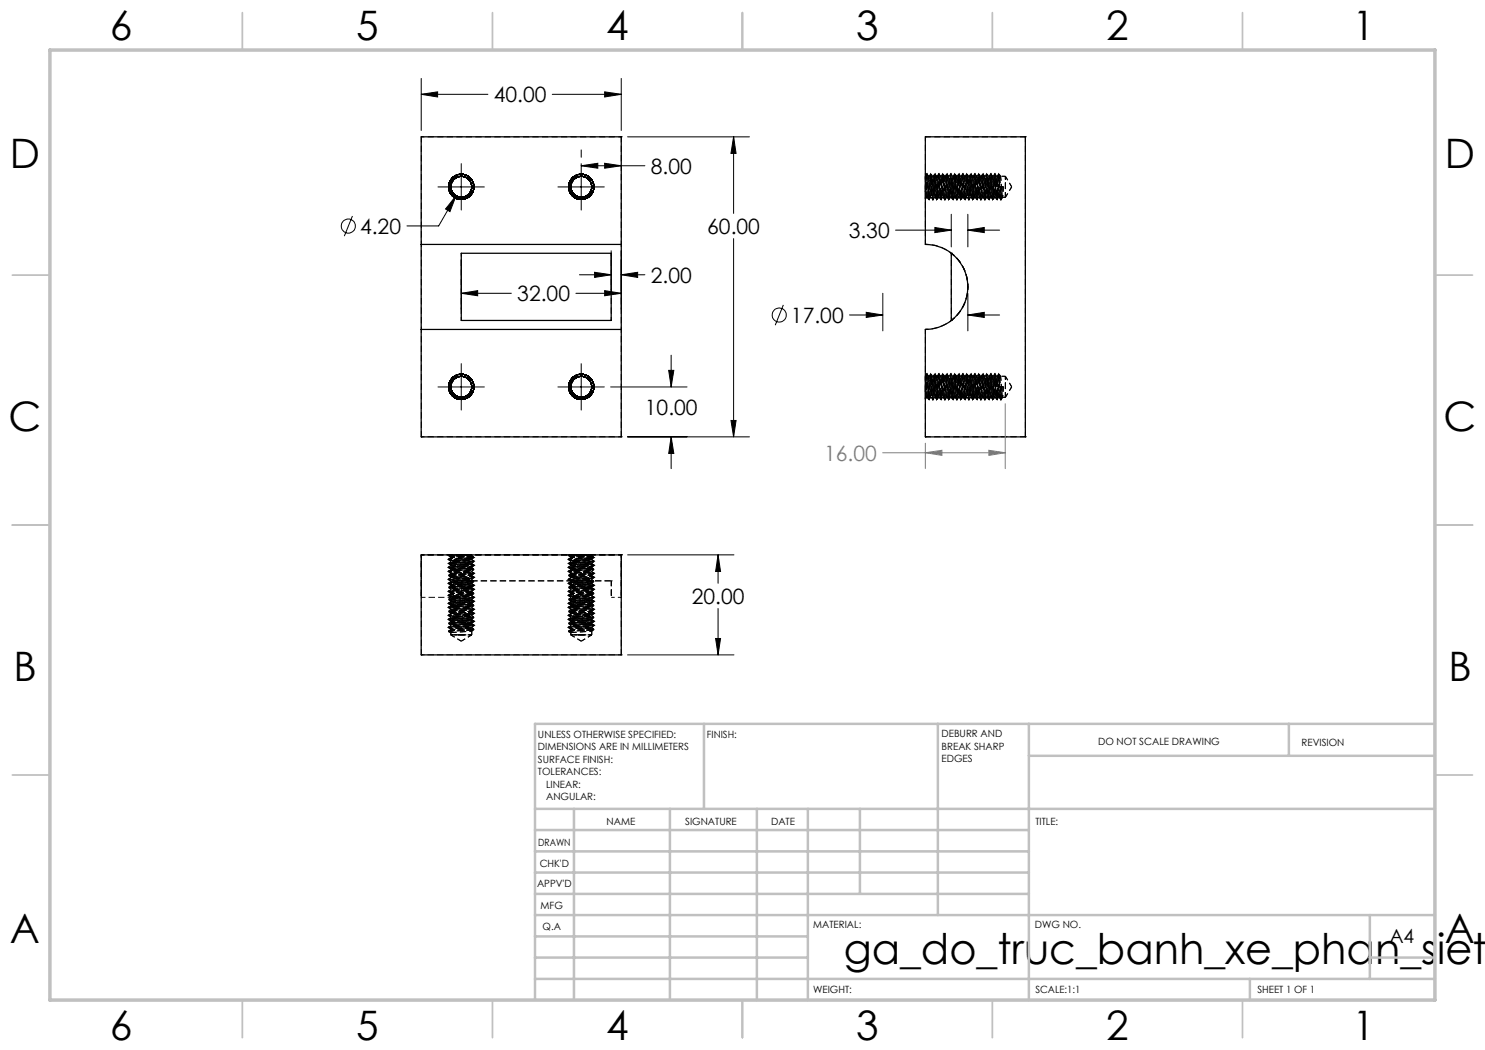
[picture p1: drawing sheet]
<svg xmlns="http://www.w3.org/2000/svg" width="297mm" height="210mm" viewBox="0 0 297 210" stroke-linecap="round" stroke-linejoin="round" font-family="sans-serif">
<defs><g id="words">
<text font-size="8.5" x="168.8" y="192.7">ga_do_truc_banh_xe_phan_siet_</text>
<g font-size="8.1">
<text x="22" y="8">6</text>
<text x="71.2" y="8">5</text>
<text x="121.2" y="8">4</text>
<text x="171.3" y="8">3</text>
<text x="221.3" y="8">2</text>
<text x="270.5" y="8">1</text>
<text x="2" y="33.6">D</text>
<text x="289" y="33.6">D</text>
<text x="1.7" y="86.1">C</text>
<text x="288.7" y="86.1">C</text>
<text x="2.7" y="136.1">B</text>
<text x="289.7" y="136.1">B</text>
<text x="2" y="188.6">A</text>
<text x="289" y="188.6">A</text>
<text x="22" y="208">6</text>
<text x="71.2" y="208">5</text>
<text x="121.2" y="208">4</text>
<text x="171.3" y="208">3</text>
<text x="221.3" y="208">2</text>
<text x="270.5" y="208">1</text>
</g>
<g font-size="4.2">
<text x="98.8" y="20.5">40.00</text>
<text x="130.1" y="34.7">8.00</text>
<text x="72" y="46.8">4.20</text>
<text x="141.5" y="46.8">60.00</text>
<text x="169.7" y="47.6">3.30</text>
<text x="130.1" y="56.5">2.00</text>
<text x="103.5" y="60.2">32.00</text>
<text x="158.2" y="64.5">17.00</text>
<text x="129" y="83">10.00</text>
<text x="138.4" y="120.8">20.00</text>
</g>
<text font-size="4.2" fill="#808080" x="164.8" y="92.1">16.00</text>
<text font-size="3.9" x="277.9" y="188.5">A4</text>
<g font-size="2">
<text x="107.6" y="147.6">UNLESS OTHERWISE SPECIFIED:</text>
<text x="141.4" y="147.6">FINISH:</text>
<text x="188.3" y="147.5">DEBURR AND</text>
<text x="188.3" y="150">BREAK SHARP</text>
<text x="219.6" y="149">DO NOT SCALE DRAWING</text>
<text x="260.3" y="149.2">REVISION</text>
<text x="107.6" y="150.1">DIMENSIONS ARE IN MILLIMETERS</text>
<text x="107.6" y="152.6">SURFACE FINISH:</text>
<text x="107.6" y="155.1">TOLERANCES:</text>
<text x="188.3" y="152.5">EDGES</text>
<text x="109.2" y="157.6">LINEAR:</text>
<text x="109.2" y="160.1">ANGULAR:</text>
<text x="121.3" y="165">NAME</text>
<text x="137" y="164.9">SIGNATURE</text>
<text x="154.2" y="164.9">DATE</text>
<text x="207.1" y="164.9">TITLE:</text>
<text x="107.6" y="169.1">DRAWN</text>
<text x="107.9" y="173.3">CHK'D</text>
<text x="107.4" y="177.4">APPV'D</text>
<text x="108.1" y="181.8">MFG</text>
<text x="108.5" y="186">Q.A</text>
<text x="162.6" y="185.5">MATERIAL:</text>
<text x="207" y="185.5">DWG NO.</text>
<text x="162.6" y="198.5">WEIGHT:</text>
<text x="207.1" y="198.6">SCALE:1:1</text>
<text x="251.5" y="198.6">SHEET 1 OF 1</text>
</g>
</g></defs>
<path d="M91.3 39.7a2.53 2.53 0 0 1-.7-4.2 2.53 2.53 0 0 1 4.1 1.2 2.53 2.53 0 0 1-2.9 3.1 2.53 2.53 0 0 1-1.6-4 2.53 2.53 0 0 1 4.3 .4 2.53 2.53 0 0 1-2.2 3.7 2.53 2.53 0 0 1-2.3-3.6 2.53 2.53 0 0 1 4.2-.6 2.53 2.53 0 0 1-1.3 4.1 2.53 2.53 0 0 1-3.1-2.9 2.53 2.53 0 0 1 3.9-1.6 2.53 2.53 0 0 1-.2 4.3 2.53 2.53 0 0 1-3.8-2 2.53 2.53 0 0 1 3.4-2.6 2.53 2.53 0 0 1 .9 4.2 2.53 2.53 0 0 1-4.1-1 2.53 2.53 0 0 1 2.6-3.4 2.53 2.53 0 0 1 1.9 3.8 2.53 2.53 0 0 1-4.2 .2 2.53 2.53 0 0 1 1.6-3.9 2.53 2.53 0 0 1 2.9 3.1 2.53 2.53 0 0 1-4.1 1.3 2.53 2.53 0 0 1 .6-4.2 2.53 2.53 0 0 1 3.6 2.3 2.53 2.53 0 0 1-3.6 2.3 2.53 2.53 0 0 1-.6-4.3 2.53 2.53 0 0 1 4.1 1.3 2.53 2.53 0 0 1-2.9 3.2 2.53 2.53 0 0 1-1.6-4 2.53 2.53 0 0 1 4.2 .2 2.53 2.53 0 0 1-1.9 3.8 2.53 2.53 0 0 1-2.6-3.4 2.53 2.53 0 0 1 4.1-.9 2.53 2.53 0 0 1-.9 4.1 2.53 2.53 0 0 1-3.4-2.6 2.53 2.53 0 0 1 3.8-1.9 2.53 2.53 0 0 1 .2 4.2 2.53 2.53 0 0 1-3.9-1.6 2.53 2.53 0 0 1 3.1-2.9 2.53 2.53 0 0 1 1.3 4.1 2.53 2.53 0 0 1-4.2-.6 2.53 2.53 0 0 1 2.3-3.6 2.53 2.53 0 0 1 2.3 3.6 2.53 2.53 0 0 1-4.3 .6 2.53 2.53 0 0 1 1.3-4.1 2.53 2.53 0 0 1 3.1 2.9 2.53 2.53 0 0 1-3.9 1.6 2.53 2.53 0 0 1 .2-4.2 2.53 2.53 0 0 1 3.8 1.9 2.53 2.53 0 0 1-3.4 2.6 2.53 2.53 0 0 1-.9-4.1 2.53 2.53 0 0 1 4.1 .9 2.53 2.53 0 0 1-2.6 3.4 2.53 2.53 0 0 1-1.9-3.8 2.53 2.53 0 0 1 4.2-.2 2.53 2.53 0 0 1-1.6 4 2.53 2.53 0 0 1-2.9-3.2 2.53 2.53 0 0 1 4.1-1.3 2.53 2.53 0 0 1-.6 4.3 2.53 2.53 0 0 1-3.6-2.3M115.3 39.7a2.53 2.53 0 0 1-.7-4.2 2.53 2.53 0 0 1 4.1 1.2 2.53 2.53 0 0 1-2.9 3.1 2.53 2.53 0 0 1-1.6-4 2.53 2.53 0 0 1 4.3 .4 2.53 2.53 0 0 1-2.2 3.7 2.53 2.53 0 0 1-2.3-3.6 2.53 2.53 0 0 1 4.2-.6 2.53 2.53 0 0 1-1.3 4.1 2.53 2.53 0 0 1-3.1-2.9 2.53 2.53 0 0 1 3.9-1.6 2.53 2.53 0 0 1-.2 4.3 2.53 2.53 0 0 1-3.8-2 2.53 2.53 0 0 1 3.4-2.6 2.53 2.53 0 0 1 .9 4.2 2.53 2.53 0 0 1-4.1-1 2.53 2.53 0 0 1 2.6-3.4 2.53 2.53 0 0 1 1.9 3.8 2.53 2.53 0 0 1-4.2 .2 2.53 2.53 0 0 1 1.6-3.9 2.53 2.53 0 0 1 2.9 3.1 2.53 2.53 0 0 1-4.1 1.3 2.53 2.53 0 0 1 .6-4.2 2.53 2.53 0 0 1 3.6 2.3 2.53 2.53 0 0 1-3.6 2.3 2.53 2.53 0 0 1-.6-4.3 2.53 2.53 0 0 1 4.1 1.3 2.53 2.53 0 0 1-2.9 3.2 2.53 2.53 0 0 1-1.6-4 2.53 2.53 0 0 1 4.2 .2 2.53 2.53 0 0 1-1.9 3.8 2.53 2.53 0 0 1-2.6-3.4 2.53 2.53 0 0 1 4.1-.9 2.53 2.53 0 0 1-.9 4.1 2.53 2.53 0 0 1-3.4-2.6 2.53 2.53 0 0 1 3.8-1.9 2.53 2.53 0 0 1 .2 4.2 2.53 2.53 0 0 1-3.9-1.6 2.53 2.53 0 0 1 3.1-2.9 2.53 2.53 0 0 1 1.3 4.1 2.53 2.53 0 0 1-4.2-.6 2.53 2.53 0 0 1 2.3-3.6 2.53 2.53 0 0 1 2.3 3.6 2.53 2.53 0 0 1-4.3 .6 2.53 2.53 0 0 1 1.3-4.1 2.53 2.53 0 0 1 3.1 2.9 2.53 2.53 0 0 1-3.9 1.6 2.53 2.53 0 0 1 .2-4.2 2.53 2.53 0 0 1 3.8 1.9 2.53 2.53 0 0 1-3.4 2.6 2.53 2.53 0 0 1-.9-4.1 2.53 2.53 0 0 1 4.1 .9 2.53 2.53 0 0 1-2.6 3.4 2.53 2.53 0 0 1-1.9-3.8 2.53 2.53 0 0 1 4.2-.2 2.53 2.53 0 0 1-1.6 4 2.53 2.53 0 0 1-2.9-3.2 2.53 2.53 0 0 1 4.1-1.3 2.53 2.53 0 0 1-.6 4.3 2.53 2.53 0 0 1-3.6-2.3M91.3 79.7a2.53 2.53 0 0 1-.7-4.2 2.53 2.53 0 0 1 4.1 1.2 2.53 2.53 0 0 1-2.9 3.1 2.53 2.53 0 0 1-1.6-4 2.53 2.53 0 0 1 4.3 .4 2.53 2.53 0 0 1-2.2 3.7 2.53 2.53 0 0 1-2.3-3.6 2.53 2.53 0 0 1 4.2-.6 2.53 2.53 0 0 1-1.3 4.1 2.53 2.53 0 0 1-3.1-2.9 2.53 2.53 0 0 1 3.9-1.6 2.53 2.53 0 0 1-.2 4.3 2.53 2.53 0 0 1-3.8-2 2.53 2.53 0 0 1 3.4-2.6 2.53 2.53 0 0 1 .9 4.2 2.53 2.53 0 0 1-4.1-1 2.53 2.53 0 0 1 2.6-3.4 2.53 2.53 0 0 1 1.9 3.8 2.53 2.53 0 0 1-4.2 .2 2.53 2.53 0 0 1 1.6-3.9 2.53 2.53 0 0 1 2.9 3.1 2.53 2.53 0 0 1-4.1 1.3 2.53 2.53 0 0 1 .6-4.2 2.53 2.53 0 0 1 3.6 2.3 2.53 2.53 0 0 1-3.6 2.3 2.53 2.53 0 0 1-.6-4.3 2.53 2.53 0 0 1 4.1 1.3 2.53 2.53 0 0 1-2.9 3.2 2.53 2.53 0 0 1-1.6-4 2.53 2.53 0 0 1 4.2 .2 2.53 2.53 0 0 1-1.9 3.8 2.53 2.53 0 0 1-2.6-3.4 2.53 2.53 0 0 1 4.1-.9 2.53 2.53 0 0 1-.9 4.1 2.53 2.53 0 0 1-3.4-2.6 2.53 2.53 0 0 1 3.8-1.9 2.53 2.53 0 0 1 .2 4.2 2.53 2.53 0 0 1-3.9-1.6 2.53 2.53 0 0 1 3.1-2.9 2.53 2.53 0 0 1 1.3 4.1 2.53 2.53 0 0 1-4.2-.6 2.53 2.53 0 0 1 2.3-3.6 2.53 2.53 0 0 1 2.3 3.6 2.53 2.53 0 0 1-4.3 .6 2.53 2.53 0 0 1 1.3-4.1 2.53 2.53 0 0 1 3.1 2.9 2.53 2.53 0 0 1-3.9 1.6 2.53 2.53 0 0 1 .2-4.2 2.53 2.53 0 0 1 3.8 1.9 2.53 2.53 0 0 1-3.4 2.6 2.53 2.53 0 0 1-.9-4.1 2.53 2.53 0 0 1 4.1 .9 2.53 2.53 0 0 1-2.6 3.4 2.53 2.53 0 0 1-1.9-3.8 2.53 2.53 0 0 1 4.2-.2 2.53 2.53 0 0 1-1.6 4 2.53 2.53 0 0 1-2.9-3.2 2.53 2.53 0 0 1 4.1-1.3 2.53 2.53 0 0 1-.6 4.3 2.53 2.53 0 0 1-3.6-2.3M115.3 79.7a2.53 2.53 0 0 1-.7-4.2 2.53 2.53 0 0 1 4.1 1.2 2.53 2.53 0 0 1-2.9 3.1 2.53 2.53 0 0 1-1.6-4 2.53 2.53 0 0 1 4.3 .4 2.53 2.53 0 0 1-2.2 3.7 2.53 2.53 0 0 1-2.3-3.6 2.53 2.53 0 0 1 4.2-.6 2.53 2.53 0 0 1-1.3 4.1 2.53 2.53 0 0 1-3.1-2.9 2.53 2.53 0 0 1 3.9-1.6 2.53 2.53 0 0 1-.2 4.3 2.53 2.53 0 0 1-3.8-2 2.53 2.53 0 0 1 3.4-2.6 2.53 2.53 0 0 1 .9 4.2 2.53 2.53 0 0 1-4.1-1 2.53 2.53 0 0 1 2.6-3.4 2.53 2.53 0 0 1 1.9 3.8 2.53 2.53 0 0 1-4.2 .2 2.53 2.53 0 0 1 1.6-3.9 2.53 2.53 0 0 1 2.9 3.1 2.53 2.53 0 0 1-4.1 1.3 2.53 2.53 0 0 1 .6-4.2 2.53 2.53 0 0 1 3.6 2.3 2.53 2.53 0 0 1-3.6 2.3 2.53 2.53 0 0 1-.6-4.3 2.53 2.53 0 0 1 4.1 1.3 2.53 2.53 0 0 1-2.9 3.2 2.53 2.53 0 0 1-1.6-4 2.53 2.53 0 0 1 4.2 .2 2.53 2.53 0 0 1-1.9 3.8 2.53 2.53 0 0 1-2.6-3.4 2.53 2.53 0 0 1 4.1-.9 2.53 2.53 0 0 1-.9 4.1 2.53 2.53 0 0 1-3.4-2.6 2.53 2.53 0 0 1 3.8-1.9 2.53 2.53 0 0 1 .2 4.2 2.53 2.53 0 0 1-3.9-1.6 2.53 2.53 0 0 1 3.1-2.9 2.53 2.53 0 0 1 1.3 4.1 2.53 2.53 0 0 1-4.2-.6 2.53 2.53 0 0 1 2.3-3.6 2.53 2.53 0 0 1 2.3 3.6 2.53 2.53 0 0 1-4.3 .6 2.53 2.53 0 0 1 1.3-4.1 2.53 2.53 0 0 1 3.1 2.9 2.53 2.53 0 0 1-3.9 1.6 2.53 2.53 0 0 1 .2-4.2 2.53 2.53 0 0 1 3.8 1.9 2.53 2.53 0 0 1-3.4 2.6 2.53 2.53 0 0 1-.9-4.1 2.53 2.53 0 0 1 4.1 .9 2.53 2.53 0 0 1-2.6 3.4 2.53 2.53 0 0 1-1.9-3.8 2.53 2.53 0 0 1 4.2-.2 2.53 2.53 0 0 1-1.6 4 2.53 2.53 0 0 1-2.9-3.2 2.53 2.53 0 0 1 4.1-1.3 2.53 2.53 0 0 1-.6 4.3 2.53 2.53 0 0 1-3.6-2.3" fill="none" stroke="#000" stroke-width=".2" stroke-dasharray="1.3 .6" stroke-dashoffset=".8" stroke-linecap="butt"/>
<g fill="none" stroke="#000" stroke-width=".2" stroke-dasharray="1.3 .6" stroke-linecap="butt">
<path d="M89.7 37.4h.5M90.2 37.4h-.5M91.9 35.3a2.11 2.11 0 0 1 2.4 2.6 2.11 2.11 0 0 1-3.4 1.2 2.11 2.11 0 0 1 .3-3.6 2.1 2.1 0 0 1 3.1 1.7 2.1 2.1 0 0 1-2.8 2.1 2.1 2.1 0 0 1-.7-3.4 2.1 2.1 0 0 1 3.4 .7 2.1 2.1 0 0 1-2.1 2.9 2.1 2.1 0 0 1-1.7-3.2 2.1 2.1 0 0 1 3.6-.1 2.1 2.1 0 0 1-1.4 3.2 2.1 2.1 0 0 1-2.4-2.6 2.1 2.1 0 0 1 3.4-1 2.1 2.1 0 0 1-.5 3.5 2.1 2.1 0 0 1-2.9-1.9 2.1 2.1 0 0 1 2.9-1.9 2.1 2.1 0 0 1 .5 3.5 2.1 2.1 0 0 1-3.4-1.1 2.1 2.1 0 0 1 2.4-2.6 2.1 2.1 0 0 1 1.4 3.3 2.1 2.1 0 0 1-3.6-.2 2.1 2.1 0 0 1 1.7-3.1 2.1 2.1 0 0 1 2.1 2.8 2.1 2.1 0 0 1-3.4 .7 2.1 2.1 0 0 1 .7-3.4 2.1 2.1 0 0 1 2.8 2.1 2.1 2.1 0 0 1-3.1 1.7 2.1 2.1 0 0 1-.1-3.6 2.1 2.1 0 0 1 3.2 1.4 2.1 2.1 0 0 1-2.6 2.4 2.1 2.1 0 0 1-1.1-3.4 2.1 2.1 0 0 1 3.6 .5 2.1 2.1 0 0 1-1.9 3 2.1 2.1 0 0 1-1.9-3 2.1 2.1 0 0 1 3.5-.5 2.1 2.1 0 0 1-1.1 3.4 2.1 2.1 0 0 1-2.6-2.4 2.1 2.1 0 0 1 3.3-1.4 2.1 2.1 0 0 1-.2 3.6 2.1 2.1 0 0 1-3.1-1.7 2.1 2.1 0 0 1 2.8-2.1 2.1 2.1 0 0 1 .7 3.4 2.1 2.1 0 0 1-3.4-.7 2.1 2.1 0 0 1 2.1-2.8 2.1 2.1 0 0 1 1.7 3.1 2.1 2.1 0 0 1-3.5 .2 2.1 2.1 0 0 1 1.2-3.3 2.1 2.1 0 0 1 2.5 2.5 2.1 2.1 0 0 1-3.3 1.2 2.1 2.1 0 0 1 .3-3.5 2.1 2.1 0 0 1 3.1 1.9 2.1 2.1 0 0 1-3 1.9 2.1 2.1 0 0 1-.5-3.5 2.1 2.1 0 0 1 3.4 1 2.1 2.1 0 0 1-2.4 2.6 2.1 2.1 0 0 1-1.4-3.2 2.1 2.1 0 0 1 3.6 .1 2.1 2.1 0 0 1-1.3 3.1 2.1 2.1 0 0 1-2.6-2M113.7 37.4h.5M114.2 37.4h-.5M115.9 35.3a2.11 2.11 0 0 1 2.4 2.6 2.11 2.11 0 0 1-3.4 1.2 2.11 2.11 0 0 1 .3-3.6 2.1 2.1 0 0 1 3.1 1.7 2.1 2.1 0 0 1-2.8 2.1 2.1 2.1 0 0 1-.7-3.4 2.1 2.1 0 0 1 3.4 .7 2.1 2.1 0 0 1-2.1 2.9 2.1 2.1 0 0 1-1.7-3.2 2.1 2.1 0 0 1 3.6-.1 2.1 2.1 0 0 1-1.4 3.2 2.1 2.1 0 0 1-2.4-2.6 2.1 2.1 0 0 1 3.4-1.1 2.1 2.1 0 0 1-.5 3.6 2.1 2.1 0 0 1-2.9-1.9 2.1 2.1 0 0 1 2.9-1.9 2.1 2.1 0 0 1 .5 3.5 2.1 2.1 0 0 1-3.4-1.1 2.1 2.1 0 0 1 2.4-2.6 2.1 2.1 0 0 1 1.4 3.3 2.1 2.1 0 0 1-3.6-.2 2.1 2.1 0 0 1 1.7-3.1 2.1 2.1 0 0 1 2.1 2.8 2.1 2.1 0 0 1-3.4 .7 2.1 2.1 0 0 1 .7-3.4 2.1 2.1 0 0 1 2.8 2.1 2.1 2.1 0 0 1-3.1 1.7 2.1 2.1 0 0 1-.1-3.6 2.1 2.1 0 0 1 3.2 1.4 2.1 2.1 0 0 1-2.6 2.4 2.1 2.1 0 0 1-1.1-3.4 2.1 2.1 0 0 1 3.6 .5 2.1 2.1 0 0 1-1.9 3 2.1 2.1 0 0 1-1.9-3 2.1 2.1 0 0 1 3.5-.5 2.1 2.1 0 0 1-1.1 3.4 2.1 2.1 0 0 1-2.6-2.4 2.1 2.1 0 0 1 3.3-1.4 2.1 2.1 0 0 1-.2 3.6 2.1 2.1 0 0 1-3.1-1.7 2.1 2.1 0 0 1 2.8-2.1 2.1 2.1 0 0 1 .7 3.4 2.1 2.1 0 0 1-3.4-.7 2.1 2.1 0 0 1 2.1-2.8 2.1 2.1 0 0 1 1.7 3.1 2.1 2.1 0 0 1-3.5 .2 2.1 2.1 0 0 1 1.2-3.3 2.1 2.1 0 0 1 2.5 2.5 2.1 2.1 0 0 1-3.3 1.2 2.1 2.1 0 0 1 .3-3.5 2.1 2.1 0 0 1 3.1 1.9 2.1 2.1 0 0 1-3 1.9 2.1 2.1 0 0 1-.5-3.6 2.1 2.1 0 0 1 3.4 1.1 2.1 2.1 0 0 1-2.4 2.6 2.1 2.1 0 0 1-1.4-3.2 2.1 2.1 0 0 1 3.6 .1 2.1 2.1 0 0 1-1.3 3.1 2.1 2.1 0 0 1-2.6-2M185.1 37.6v.2M185.1 35.3v3M185.1 39.8l.2-.3M185.3 39.5h.2M185.3 34.8l-.2 .5M185.4 34.8h-.1"/>
<path d="M185.5 39.4l.2 .5M185.7 35.3l-.3-.5M185.7 39.9h.1M185.8 39.9l.3-.4M185.9 35.3h-.2M186.1 39.5h.2M186.1 34.8l-.2 .5M186.2 34.8h-.1M186.3 39.4l.2 .5M186.5 35.3l-.3-.5M186.5 39.9h.1M186.6 39.9l.3-.4"/>
<path d="M186.7 35.3h-.2M186.9 39.5h.2M186.9 34.8l-.2 .5M187 34.8h-.1M187.1 39.4l.2 .5M187.3 35.3l-.3-.5M187.3 39.9h.1M187.4 39.9l.3-.4M187.5 35.3h-.2M187.7 39.5h.2M187.7 34.8l-.2 .5M187.8 34.8h-.1"/>
<path d="M187.9 39.4l.2 .5M188.1 35.3l-.3-.5M188.1 39.9h.1M188.2 39.9l.3-.4M188.3 35.3h-.2M188.5 39.5h.2M188.5 34.8l-.2 .5M188.6 34.8h-.1M188.7 39.4l.2 .5M188.9 35.3l-.3-.5M188.9 39.9h.1M189 39.9l.3-.4"/>
<path d="M189.1 35.3h-.2M189.3 39.5h.2M189.3 34.8l-.2 .5M189.4 34.8h-.1M189.5 39.4l.2 .5M189.7 35.3l-.3-.5M189.7 39.9h.1M189.8 39.9l.3-.4M189.9 35.3h-.2M190.1 39.5h.2M190.1 34.8l-.2 .5M190.2 34.8h-.1"/>
<path d="M190.3 39.4l.2 .5M190.5 35.3l-.3-.5M190.5 39.9h.1M190.6 39.9l.3-.4M190.7 35.3h-.2M190.9 39.5h.2M190.9 34.8l-.2 .5M191 34.8h-.1M191.1 39.4l.2 .5M191.3 35.3l-.3-.5M191.3 39.9h.1M191.4 39.9l.3-.4"/>
<path d="M191.5 35.3h-.2M191.7 39.5h.2M191.7 34.8l-.2 .5M191.8 34.8h-.1M191.9 39.4l.2 .5M192.1 35.3l-.3-.5M192.1 39.9h.1M192.2 39.9l.3-.4M192.3 35.3h-.2M192.5 39.5h.2M192.5 34.8l-.2 .5M192.6 34.8h-.1"/>
<path d="M192.7 39.4l.2 .5M192.9 35.3l-.3-.5M192.9 39.9h.1M193 39.9l.3-.4M193.1 35.3h-.2M193.3 39.5h.2M193.3 34.8l-.2 .5M193.4 34.8h-.1M193.5 39.4l.2 .5M193.7 35.3l-.3-.5M193.7 39.9h.1M193.8 39.9l.3-.4"/>
<path d="M193.9 35.3h-.2M194.1 39.5h.2M194.1 34.8l-.2 .5M194.2 34.8h-.1M194.3 39.4l.2 .5M194.5 35.3l-.3-.5M194.5 39.9h.1M194.6 39.9l.3-.4M194.7 35.3h-.2M194.9 39.5h.2M194.9 34.8l-.2 .5M195 34.8h-.1"/>
<path d="M195.1 39.4l.2 .5M195.3 35.3l-.3-.5M195.3 39.9h.1M195.4 39.9l.3-.4M195.5 35.3h-.2M195.7 39.5h.2M195.7 34.8l-.2 .5M195.8 34.8h-.1M195.9 39.4l.2 .5M196.1 35.3l-.3-.5M196.1 39.9h.1M196.2 39.9l.3-.4"/>
<path d="M196.3 35.3h-.2M196.5 39.5h.2M196.5 34.8l-.2 .5M196.6 34.8h-.1M196.7 39.4l.2 .5M196.9 35.3l-.3-.5M196.9 39.9h.1M197 39.9l.3-.4M197.1 35.3h-.2M197.3 39.5h.2M197.3 34.8l-.2 .5M197.4 34.8h-.1"/>
<path d="M197.5 39.4l.2 .5M197.7 35.3l-.3-.5M197.7 39.9h.1M197.8 39.9l.3-.4M197.9 35.3h-.2M198.1 39.5h.2M198.1 34.8l-.2 .5M198.2 34.8h-.1M198.3 39.4l.2 .5M198.5 35.3l-.3-.5M198.5 39.9h.1M198.6 39.9l.3-.4"/>
<path d="M198.7 35.3h-.2M198.9 39.5h.2M198.9 34.8l-.2 .5M199 34.8h-.1M199.1 39.4l.2 .5M199.3 35.3l-.3-.5M199.3 39.9h.1M199.4 39.9l.3-.4M199.5 35.3h-.2M199.7 39.5h.2M199.7 34.8l-.2 .5M199.8 34.8h-.1"/>
<path d="M199.9 39.4l.2 .5M200.1 37.4h.6M200.1 35.3l-.3-.5M200.1 39.9h.1M200.2 39.9l.3-.4M200.3 37.4h-.2M200.4 37.4h-.1M200.5 39.5h.6M200.7 37.4h-.3M89.7 77.4h.5M90.2 77.4h-.5M91.9 75.3a2.11 2.11 0 0 1 2.4 2.6 2.11 2.11 0 0 1-3.4 1.2 2.11 2.11 0 0 1 .3-3.6 2.1 2.1 0 0 1 3.1 1.7 2.1 2.1 0 0 1-2.8 2.1 2.1 2.1 0 0 1-.7-3.4 2.1 2.1 0 0 1 3.4 .7 2.1 2.1 0 0 1-2.1 2.9 2.1 2.1 0 0 1-1.7-3.2 2.1 2.1 0 0 1 3.6-.1 2.1 2.1 0 0 1-1.4 3.2 2.1 2.1 0 0 1-2.4-2.6 2.1 2.1 0 0 1 3.4-1.1 2.1 2.1 0 0 1-.5 3.6 2.1 2.1 0 0 1-2.9-1.9 2.1 2.1 0 0 1 2.9-1.9 2.1 2.1 0 0 1 .5 3.5 2.1 2.1 0 0 1-3.4-1.1 2.1 2.1 0 0 1 2.4-2.6 2.1 2.1 0 0 1 1.4 3.3 2.1 2.1 0 0 1-3.6-.2 2.1 2.1 0 0 1 1.7-3.1 2.1 2.1 0 0 1 2.1 2.8 2.1 2.1 0 0 1-3.4 .7 2.1 2.1 0 0 1 .7-3.4 2.1 2.1 0 0 1 2.8 2.1 2.1 2.1 0 0 1-3.1 1.7 2.1 2.1 0 0 1-.1-3.6 2.1 2.1 0 0 1 3.2 1.4 2.1 2.1 0 0 1-2.6 2.4 2.1 2.1 0 0 1-1.1-3.4 2.1 2.1 0 0 1 3.6 .5 2.1 2.1 0 0 1-1.9 3 2.1 2.1 0 0 1-1.9-3 2.1 2.1 0 0 1 3.5-.5 2.1 2.1 0 0 1-1.1 3.4 2.1 2.1 0 0 1-2.6-2.4 2.1 2.1 0 0 1 3.3-1.4 2.1 2.1 0 0 1-.2 3.6 2.1 2.1 0 0 1-3.1-1.7 2.1 2.1 0 0 1 2.8-2.1 2.1 2.1 0 0 1 .7 3.4 2.1 2.1 0 0 1-3.4-.7 2.1 2.1 0 0 1 2.1-2.8 2.1 2.1 0 0 1 1.7 3.1 2.1 2.1 0 0 1-3.5 .2 2.1 2.1 0 0 1 1.2-3.3 2.1 2.1 0 0 1 2.5 2.5 2.1 2.1 0 0 1-3.3 1.2 2.1 2.1 0 0 1 .3-3.5 2.1 2.1 0 0 1 3.1 1.9 2.1 2.1 0 0 1-3 1.9 2.1 2.1 0 0 1-.5-3.6 2.1 2.1 0 0 1 3.4 1.1 2.1 2.1 0 0 1-2.4 2.6 2.1 2.1 0 0 1-1.4-3.2 2.1 2.1 0 0 1 3.6 .1 2.1 2.1 0 0 1-1.3 3.1 2.1 2.1 0 0 1-2.6-2"/>
<path d="M113.7 77.4h.5M114.2 77.4h-.5M115.9 75.3a2.11 2.11 0 0 1 2.4 2.6 2.11 2.11 0 0 1-3.4 1.2 2.11 2.11 0 0 1 .3-3.6 2.1 2.1 0 0 1 3.1 1.7 2.1 2.1 0 0 1-2.8 2.1 2.1 2.1 0 0 1-.7-3.4 2.1 2.1 0 0 1 3.4 .7 2.1 2.1 0 0 1-2.1 2.9 2.1 2.1 0 0 1-1.7-3.2 2.1 2.1 0 0 1 3.6-.1 2.1 2.1 0 0 1-1.4 3.2 2.1 2.1 0 0 1-2.4-2.6 2.1 2.1 0 0 1 3.4-1 2.1 2.1 0 0 1-.5 3.5 2.1 2.1 0 0 1-2.9-1.9 2.1 2.1 0 0 1 2.9-1.9 2.1 2.1 0 0 1 .5 3.5 2.1 2.1 0 0 1-3.4-1.1 2.1 2.1 0 0 1 2.4-2.6 2.1 2.1 0 0 1 1.4 3.3 2.1 2.1 0 0 1-3.6-.2 2.1 2.1 0 0 1 1.7-3.1 2.1 2.1 0 0 1 2.1 2.8 2.1 2.1 0 0 1-3.4 .7 2.1 2.1 0 0 1 .7-3.4 2.1 2.1 0 0 1 2.8 2.1 2.1 2.1 0 0 1-3.1 1.7 2.1 2.1 0 0 1-.1-3.6 2.1 2.1 0 0 1 3.2 1.4 2.1 2.1 0 0 1-2.6 2.4 2.1 2.1 0 0 1-1.1-3.4 2.1 2.1 0 0 1 3.6 .5 2.1 2.1 0 0 1-1.9 3 2.1 2.1 0 0 1-1.9-3 2.1 2.1 0 0 1 3.5-.5 2.1 2.1 0 0 1-1.1 3.4 2.1 2.1 0 0 1-2.6-2.4 2.1 2.1 0 0 1 3.3-1.4 2.1 2.1 0 0 1-.2 3.6 2.1 2.1 0 0 1-3.1-1.7 2.1 2.1 0 0 1 2.8-2.1 2.1 2.1 0 0 1 .7 3.4 2.1 2.1 0 0 1-3.4-.7 2.1 2.1 0 0 1 2.1-2.8 2.1 2.1 0 0 1 1.7 3.1 2.1 2.1 0 0 1-3.5 .2 2.1 2.1 0 0 1 1.2-3.3 2.1 2.1 0 0 1 2.5 2.5 2.1 2.1 0 0 1-3.3 1.2 2.1 2.1 0 0 1 .3-3.5 2.1 2.1 0 0 1 3.1 1.9 2.1 2.1 0 0 1-3 1.9 2.1 2.1 0 0 1-.5-3.5 2.1 2.1 0 0 1 3.4 1 2.1 2.1 0 0 1-2.4 2.6 2.1 2.1 0 0 1-1.4-3.2 2.1 2.1 0 0 1 3.6 .1 2.1 2.1 0 0 1-1.3 3.1 2.1 2.1 0 0 1-2.6-2M185.1 77.6v.2M185.1 75.3v3M185.1 79.8l.2-.3M185.3 79.5h.2M185.3 74.8l-.2 .5M185.4 74.8h-.1M185.5 79.4l.2 .5M185.7 75.3l-.3-.5M185.7 79.9h.1"/>
<path d="M185.8 79.9l.3-.4M185.9 75.3h-.2M186.1 79.5h.2M186.1 74.8l-.2 .5M186.2 74.8h-.1M186.3 79.4l.2 .5M186.5 75.3l-.3-.5M186.5 79.9h.1M186.6 79.9l.3-.4M186.7 75.3h-.2M186.9 79.5h.2M186.9 74.8l-.2 .5"/>
<path d="M187 74.8h-.1M187.1 79.4l.2 .5M187.3 75.3l-.3-.5M187.3 79.9h.1M187.4 79.9l.3-.4M187.5 75.3h-.2M187.7 79.5h.2M187.7 74.8l-.2 .5M187.8 74.8h-.1M187.9 79.4l.2 .5M188.1 75.3l-.3-.5M188.1 79.9h.1"/>
<path d="M188.2 79.9l.3-.4M188.3 75.3h-.2M188.5 79.5h.2M188.5 74.8l-.2 .5M188.6 74.8h-.1M188.7 79.4l.2 .5M188.9 75.3l-.3-.5M188.9 79.9h.1M189 79.9l.3-.4M189.1 75.3h-.2M189.3 79.5h.2M189.3 74.8l-.2 .5"/>
<path d="M189.4 74.8h-.1M189.5 79.4l.2 .5M189.7 75.3l-.3-.5M189.7 79.9h.1M189.8 79.9l.3-.4M189.9 75.3h-.2M190.1 79.5h.2M190.1 74.8l-.2 .5M190.2 74.8h-.1M190.3 79.4l.2 .5M190.5 75.3l-.3-.5M190.5 79.9h.1"/>
<path d="M190.6 79.9l.3-.4M190.7 75.3h-.2M190.9 79.5h.2M190.9 74.8l-.2 .5M191 74.8h-.1M191.1 79.4l.2 .5M191.3 75.3l-.3-.5M191.3 79.9h.1M191.4 79.9l.3-.4M191.5 75.3h-.2M191.7 79.5h.2M191.7 74.8l-.2 .5"/>
<path d="M191.8 74.8h-.1M191.9 79.4l.2 .5M192.1 75.3l-.3-.5M192.1 79.9h.1M192.2 79.9l.3-.4M192.3 75.3h-.2M192.5 79.5h.2M192.5 74.8l-.2 .5M192.6 74.8h-.1M192.7 79.4l.2 .5M192.9 75.3l-.3-.5M192.9 79.9h.1"/>
<path d="M193 79.9l.3-.4M193.1 75.3h-.2M193.3 79.5h.2M193.3 74.8l-.2 .5M193.4 74.8h-.1M193.5 79.4l.2 .5M193.7 75.3l-.3-.5M193.7 79.9h.1M193.8 79.9l.3-.4M193.9 75.3h-.2M194.1 79.5h.2M194.1 74.8l-.2 .5"/>
<path d="M194.2 74.8h-.1M194.3 79.4l.2 .5M194.5 75.3l-.3-.5M194.5 79.9h.1M194.6 79.9l.3-.4M194.7 75.3h-.2M194.9 79.5h.2M194.9 74.8l-.2 .5M195 74.8h-.1M195.1 79.4l.2 .5M195.3 75.3l-.3-.5M195.3 79.9h.1"/>
<path d="M195.4 79.9l.3-.4M195.5 75.3h-.2M195.7 79.5h.2M195.7 74.8l-.2 .5M195.8 74.8h-.1M195.9 79.4l.2 .5M196.1 75.3l-.3-.5M196.1 79.9h.1M196.2 79.9l.3-.4M196.3 75.3h-.2M196.5 79.5h.2M196.5 74.8l-.2 .5"/>
<path d="M196.6 74.8h-.1M196.7 79.4l.2 .5M196.9 75.3l-.3-.5M196.9 79.9h.1M197 79.9l.3-.4M197.1 75.3h-.2M197.3 79.5h.2M197.3 74.8l-.2 .5M197.4 74.8h-.1M197.5 79.4l.2 .5M197.7 75.3l-.3-.5M197.7 79.9h.1"/>
<path d="M197.8 79.9l.3-.4M197.9 75.3h-.2M198.1 79.5h.2M198.1 74.8l-.2 .5M198.2 74.8h-.1M198.3 79.4l.2 .5M198.5 75.3l-.3-.5M198.5 79.9h.1M198.6 79.9l.3-.4M198.7 75.3h-.2M198.9 79.5h.2M198.9 74.8l-.2 .5"/>
<path d="M199 74.8h-.1M199.1 79.4l.2 .5M199.3 75.3l-.3-.5M199.3 79.9h.1M199.4 79.9l.3-.4M199.5 75.3h-.2M199.7 79.5h.2M199.7 74.8l-.2 .5M199.8 74.8h-.1M199.9 79.4l.2 .5M200.1 77.4h.6M200.1 75.3l-.3-.5"/>
<path d="M200.1 79.9h.1M200.2 79.9l.3-.4M200.3 77.4h-.2M200.4 77.4h-.1M200.5 79.5h.6M200.7 77.4h-.3M89.7 111.8v.1M89.7 112.6v.1M89.7 113.4v.1M89.7 114.2v.1M89.7 115v.1M89.7 115.8v.1"/>
<path d="M89.7 116.6v.1M89.7 117.4v.1M89.7 118.2v.1M89.7 119v.1M89.7 119.8v.1M89.7 111v.1M89.7 111.9l.5 .3M89.7 112.7l.5 .3M89.7 113.5l.5 .3M89.7 114.3l.5 .3M89.7 115.1l.5 .3M89.7 115.9l.5 .3"/>
<path d="M89.7 116.7l.5 .3M89.7 117.5l.5 .3M89.7 118.3l.5 .3M89.7 119.1l.5 .3M89.7 119.9l.5 .3M89.7 111.1l.5 .3M89.8 111h-.1M89.9 111h-.2l5.1 .4-5 .5 5 .3-5.1 .4 5.1 .4-5.1 .4 5.1 .4-5.1 .4 5.1 .4-5.1 .4 5.1 .4-5.1 .4 5.1 .4-5.1 .4 5.1 .4-5.1 .4 5.1 .4-5.1 .4 5.1 .4-5.1 .4 5.1 .4-5.1 .4 5.1 .4-5.1 .4 5.1 .4-5.1 .4 5.1 .4-5.1 .4 5.1 .4-5.1 .4 5.1 .4-5.1 .4 5.1 .4-5.1 .4 5.1 .4-5.1 .4 5.1 .4-5.1 .4M90.2 119.4v.2M90.2 118.6v.2M90.2 117.8v.2M90.2 117v.2"/>
<path d="M90.2 116.2v.2M90.2 115.4v.2M90.2 114.6v.2M90.2 113.8v.2M90.2 113v.2M90.2 112.2v.2M90.2 111.4v.2M90.2 111.6l-.5 .2M90.2 112.4l-.5 .2M90.2 113.2l-.5 .2M90.2 114l-.5 .2M90.2 114.8l-.5 .2"/>
<path d="M90.2 115.6l-.5 .2M90.2 116.4l-.5 .2M90.2 117.2l-.5 .2M90.2 118l-.5 .2M90.2 118.8l-.5 .2M90.2 119.6l-.5 .2M91.3 111h3.1M94.3 111.8l.5-.3M94.3 112.6l.5-.3M94.3 113.4l.5-.3M94.3 114.2l.5-.3M94.3 115l.5-.3"/>
<path d="M94.3 115.8l.5-.3M94.3 116.6l.5-.3M94.3 117.4l.5-.3M94.3 118.2l.5-.3M94.3 119l.5-.3M94.3 119.8l.5-.3M94.4 111.2v-.2M94.4 112v-.2M94.4 112.8v-.2M94.4 113.6v-.2M94.4 114.4v-.2M94.4 115.2v-.2"/>
<path d="M94.4 116v-.2M94.4 116.8v-.2M94.4 117.6v-.2M94.4 118.4v-.2M94.4 119.2v-.2M94.4 120v-.2M94.4 111h-.1M94.8 112.2l-.5-.2M94.8 113l-.5-.2M94.8 113.8l-.5-.2M94.8 114.6l-.5-.2M94.8 115.4l-.5-.2"/>
<path d="M94.8 116.2l-.5-.2M94.8 117l-.5-.2M94.8 117.8l-.5-.2M94.8 118.6l-.5-.2M94.8 119.4l-.5-.2M94.8 111.4l-.5-.2M94.8 112.3v-.1M94.8 113.1v-.1M94.8 113.9v-.1M94.8 114.7v-.1M94.8 115.5v-.1M94.8 116.3v-.1"/>
<path d="M94.8 117.1v-.1M94.8 117.9v-.1M94.8 118.7v-.1M94.8 119.5v-.1M94.8 111.5v-.1M113.7 111.8v.1M113.7 112.6v.1M113.7 113.4v.1M113.7 114.2v.1M113.7 115v.1M113.7 115.8v.1M113.7 116.6v.1"/>
<path d="M113.7 117.4v.1M113.7 118.2v.1M113.7 119v.1M113.7 119.8v.1M113.7 111v.1M113.7 111.9l.5 .3M113.7 112.7l.5 .3M113.7 113.5l.5 .3M113.7 114.3l.5 .3M113.7 115.1l.5 .3M113.7 115.9l.5 .3M113.7 116.7l.5 .3"/>
<path d="M113.7 117.5l.5 .3M113.7 118.3l.5 .3M113.7 119.1l.5 .3M113.7 119.9l.5 .3M113.7 111.1l.5 .3M113.8 111h-.1M113.9 111h-.2l5.1 .4-5 .5 5 .3-5.1 .4 5.1 .4-5.1 .4 5.1 .4-5.1 .4 5.1 .4-5.1 .4 5.1 .4-5.1 .4 5.1 .4-5.1 .4 5.1 .4-5.1 .4 5.1 .4-5.1 .4 5.1 .4-5.1 .4 5.1 .4-5.1 .4 5.1 .4-5.1 .4 5.1 .4-5.1 .4 5.1 .4-5.1 .4 5.1 .4-5.1 .4 5.1 .4-5.1 .4 5.1 .4-5.1 .4 5.1 .4-5.1 .4 5.1 .4-5.1 .4M114.2 119.4v.2M114.2 118.6v.2M114.2 117.8v.2M114.2 117v.2M114.2 116.2v.2"/>
<path d="M114.2 115.4v.2M114.2 114.6v.2M114.2 113.8v.2M114.2 113v.2M114.2 112.2v.2M114.2 111.4v.2M114.2 111.6l-.5 .2M114.2 112.4l-.5 .2M114.2 113.2l-.5 .2M114.2 114l-.5 .2M114.2 114.8l-.5 .2M114.2 115.6l-.5 .2"/>
<path d="M114.2 116.4l-.5 .2M114.2 117.2l-.5 .2M114.2 118l-.5 .2M114.2 118.8l-.5 .2M114.2 119.6l-.5 .2M115.3 111h3.1M118.3 111.8l.5-.3M118.3 112.6l.5-.3M118.3 113.4l.5-.3M118.3 114.2l.5-.3M118.3 115l.5-.3M118.3 115.8l.5-.3"/>
<path d="M118.3 116.6l.5-.3M118.3 117.4l.5-.3M118.3 118.2l.5-.3M118.3 119l.5-.3M118.3 119.8l.5-.3M118.4 111.2v-.2M118.4 112v-.2M118.4 112.8v-.2M118.4 113.6v-.2M118.4 114.4v-.2M118.4 115.2v-.2M118.4 116v-.2"/>
<path d="M118.4 116.8v-.2M118.4 117.6v-.2M118.4 118.4v-.2M118.4 119.2v-.2M118.4 120v-.2M118.4 111h-.1M118.8 112.2l-.5-.2M118.8 113l-.5-.2M118.8 113.8l-.5-.2M118.8 114.6l-.5-.2M118.8 115.4l-.5-.2M118.8 116.2l-.5-.2"/>
<path d="M118.8 117l-.5-.2M118.8 117.8l-.5-.2M118.8 118.6l-.5-.2M118.8 119.4l-.5-.2M118.8 111.4l-.5-.2M118.8 112.3v-.1M118.8 113.1v-.1M118.8 113.9v-.1M118.8 114.7v-.1M118.8 115.5v-.1M118.8 116.3v-.1M118.8 117.1v-.1"/>
<path d="M118.8 117.9v-.1M118.8 118.7v-.1M118.8 119.5v-.1M118.8 111.5v-.1M89.7 126.3v-.1M89.7 126.2l.5-.2M89.7 120.6v.1M89.7 121.4v.1M89.7 122.2v.1M89.7 123v.1M89.7 123.8v.1M89.7 124.6v.1"/>
<path d="M89.7 125.4v.1M89.7 126.2v.1M89.7 120.7l.5 .3M89.7 121.5l.5 .3M89.7 122.3l.5 .3M89.7 123.1l.5 .3M89.7 123.9l.5 .3M89.7 124.7l.5 .3M89.7 125.5l.5 .3M90.2 126.6l-.5-.3M90.2 126v.6M90.2 126.6v.4"/>
<path d="M90.2 125.8v.2M90.2 125v.2M90.2 124.2v.2M90.2 123.4v.2M90.2 122.6v.2M90.2 121.8v.2M90.2 121v.2M90.2 120.2v.2M90.2 120.4l-.5 .2M90.2 121.2l-.5 .2M90.2 122l-.5 .2M90.2 122.8l-.5 .2"/>
<path d="M90.2 123.6l-.5 .2M90.2 124.4l-.5 .2M90.2 125.2l-.5 .2M90.2 126l-.5 .2M94.3 120.6l.5-.3M94.3 121.4l.5-.3M94.3 122.2l.5-.3M94.3 123l.5-.3M94.3 123.8l.5-.3M94.3 124.6l.5-.3M94.3 125.4l.5-.3M94.3 126.2l.5-.3"/>
<path d="M94.4 120.8v-.2M94.4 121.6v-.2M94.4 122.4v-.2M94.4 123.2v-.2M94.4 124v-.2M94.4 124.8v-.2M94.4 125.6v-.2M94.8 120.2l-.5-.2M94.8 121l-.5-.2M94.8 121.8l-.5-.2M94.8 122.6l-.5-.2M94.8 123.4l-.5-.2"/>
<path d="M94.8 124.2l-.5-.2M94.8 125l-.5-.2M94.8 125.8l-.5-.2M94.8 120.3v-.1M94.8 121.1v-.1M94.8 121.9v-.1M94.8 122.7v-.1M94.8 123.5v-.1M94.8 124.3v-.1M94.8 125.1v-.1M94.8 125.9v-.1M113.7 126.3v-.1"/>
<path d="M113.7 126.2l.5-.2M113.7 120.6v.1M113.7 121.4v.1M113.7 122.2v.1M113.7 123v.1M113.7 123.8v.1M113.7 124.6v.1M113.7 125.4v.1M113.7 126.2v.1M113.7 120.7l.5 .3M113.7 121.5l.5 .3M113.7 122.3l.5 .3"/>
<path d="M113.7 123.1l.5 .3M113.7 123.9l.5 .3M113.7 124.7l.5 .3M113.7 125.5l.5 .3M114.2 126.6l-.5-.3M114.2 126v.6M114.2 126.6v.4M114.2 125.8v.2M114.2 125v.2M114.2 124.2v.2M114.2 123.4v.2M114.2 122.6v.2"/>
<path d="M114.2 121.8v.2M114.2 121v.2M114.2 120.2v.2M114.2 120.4l-.5 .2M114.2 121.2l-.5 .2M114.2 122l-.5 .2M114.2 122.8l-.5 .2M114.2 123.6l-.5 .2M114.2 124.4l-.5 .2M114.2 125.2l-.5 .2M114.2 126l-.5 .2M118.3 120.6l.5-.3"/>
<path d="M118.3 121.4l.5-.3M118.3 122.2l.5-.3M118.3 123l.5-.3M118.3 123.8l.5-.3M118.3 124.6l.5-.3M118.3 125.4l.5-.3M118.3 126.2l.5-.3M118.4 120.8v-.2M118.4 121.6v-.2M118.4 122.4v-.2M118.4 123.2v-.2M118.4 124v-.2"/>
<path d="M118.4 124.8v-.2M118.4 125.6v-.2M118.8 120.2l-.5-.2M118.8 121l-.5-.2M118.8 121.8l-.5-.2M118.8 122.6l-.5-.2M118.8 123.4l-.5-.2M118.8 124.2l-.5-.2M118.8 125l-.5-.2M118.8 125.8l-.5-.2M118.8 120.3v-.1M118.8 121.1v-.1"/>
<path d="M118.8 121.9v-.1M118.8 122.7v-.1M118.8 123.5v-.1M118.8 124.3v-.1M118.8 125.1v-.1M118.8 125.9v-.1"/>
</g>
<path d="M89.9 38.3a2.54 2.54 0 0 1 2.5-3.5 2.54 2.54 0 0 1 2 3.8 2.54 2.54 0 0 1-4.3 .1 2.53 2.53 0 0 1 1.9-3.8 2.53 2.53 0 0 1 2.7 3.4 2.53 2.53 0 0 1-4.2 .9 2.53 2.53 0 0 1 .9-4.2 2.53 2.53 0 0 1 3.4 2.6 2.53 2.53 0 0 1-3.8 2 2.53 2.53 0 0 1-.2-4.3 2.53 2.53 0 0 1 4 1.6 2.53 2.53 0 0 1-3.2 2.9 2.53 2.53 0 0 1-1.3-4.1 2.53 2.53 0 0 1 4.2 .6 2.53 2.53 0 0 1-2.2 3.6 2.53 2.53 0 0 1-2.3-3.6 2.53 2.53 0 0 1 4.2-.6 2.53 2.53 0 0 1-1.3 4.1 2.53 2.53 0 0 1-3.1-2.9 2.53 2.53 0 0 1 3.9-1.6 2.53 2.53 0 0 1-.2 4.3 2.53 2.53 0 0 1-3.8-2 2.53 2.53 0 0 1 3.4-2.6 2.53 2.53 0 0 1 .9 4.2 2.53 2.53 0 0 1-4.1-1 2.53 2.53 0 0 1 2.6-3.4 2.53 2.53 0 0 1 1.9 3.8 2.53 2.53 0 0 1-4.2 .2 2.53 2.53 0 0 1 1.6-3.9 2.53 2.53 0 0 1 2.9 3.1 2.53 2.53 0 0 1-4.1 1.3 2.53 2.53 0 0 1 .6-4.2 2.53 2.53 0 0 1 3.6 2.3 2.53 2.53 0 0 1-3.6 2.3 2.53 2.53 0 0 1-.6-4.3 2.53 2.53 0 0 1 4.1 1.3 2.53 2.53 0 0 1-2.9 3.2 2.53 2.53 0 0 1-1.6-4 2.53 2.53 0 0 1 4.2 .2 2.53 2.53 0 0 1-1.9 3.8 2.53 2.53 0 0 1-2.6-3.4 2.53 2.53 0 0 1 4.1-.9 2.53 2.53 0 0 1-.9 4.1 2.53 2.53 0 0 1-3.4-2.6 2.53 2.53 0 0 1 3.8-1.9 2.53 2.53 0 0 1 .2 4.2 2.53 2.53 0 0 1-3.9-1.6 2.53 2.53 0 0 1 3.1-2.9 2.53 2.53 0 0 1 1.3 4.1 2.53 2.53 0 0 1-4.2-.6 2.53 2.53 0 0 1 2.3-3.6 2.53 2.53 0 0 1 2.3 3.6 2.53 2.53 0 0 1-4.3 .6 2.53 2.53 0 0 1 1.3-4.1 2.53 2.53 0 0 1 3.1 2.9 2.53 2.53 0 0 1-3.9 1.6 2.53 2.53 0 0 1 .2-4.2 2.53 2.53 0 0 1 3.6 1.3 2.53 2.53 0 0 1-1.9 3.4 2.53 2.53 0 0 1-3-2.5M113.9 38.3a2.54 2.54 0 0 1 2.5-3.5 2.54 2.54 0 0 1 2 3.8 2.54 2.54 0 0 1-4.3 .1 2.53 2.53 0 0 1 1.9-3.8 2.53 2.53 0 0 1 2.7 3.4 2.53 2.53 0 0 1-4.2 .9 2.53 2.53 0 0 1 .9-4.2 2.53 2.53 0 0 1 3.4 2.6 2.53 2.53 0 0 1-3.8 2 2.53 2.53 0 0 1-.2-4.3 2.53 2.53 0 0 1 4 1.6 2.53 2.53 0 0 1-3.2 2.9 2.53 2.53 0 0 1-1.3-4.1 2.53 2.53 0 0 1 4.2 .6 2.53 2.53 0 0 1-2.2 3.6 2.53 2.53 0 0 1-2.3-3.6 2.53 2.53 0 0 1 4.2-.6 2.53 2.53 0 0 1-1.3 4.1 2.53 2.53 0 0 1-3.1-2.9 2.53 2.53 0 0 1 3.9-1.6 2.53 2.53 0 0 1-.2 4.3 2.53 2.53 0 0 1-3.8-2 2.53 2.53 0 0 1 3.4-2.6 2.53 2.53 0 0 1 .9 4.2 2.53 2.53 0 0 1-4.1-1 2.53 2.53 0 0 1 2.6-3.4 2.53 2.53 0 0 1 1.9 3.8 2.53 2.53 0 0 1-4.2 .2 2.53 2.53 0 0 1 1.6-3.9 2.53 2.53 0 0 1 2.9 3.1 2.53 2.53 0 0 1-4.1 1.3 2.53 2.53 0 0 1 .6-4.2 2.53 2.53 0 0 1 3.6 2.3 2.53 2.53 0 0 1-3.6 2.3 2.53 2.53 0 0 1-.6-4.3 2.53 2.53 0 0 1 4.1 1.3 2.53 2.53 0 0 1-2.9 3.2 2.53 2.53 0 0 1-1.6-4 2.53 2.53 0 0 1 4.2 .2 2.53 2.53 0 0 1-1.9 3.8 2.53 2.53 0 0 1-2.6-3.4 2.53 2.53 0 0 1 4.1-.9 2.53 2.53 0 0 1-.9 4.1 2.53 2.53 0 0 1-3.4-2.6 2.53 2.53 0 0 1 3.8-1.9 2.53 2.53 0 0 1 .2 4.2 2.53 2.53 0 0 1-3.9-1.6 2.53 2.53 0 0 1 3.1-2.9 2.53 2.53 0 0 1 1.3 4.1 2.53 2.53 0 0 1-4.2-.6 2.53 2.53 0 0 1 2.3-3.6 2.53 2.53 0 0 1 2.3 3.6 2.53 2.53 0 0 1-4.3 .6 2.53 2.53 0 0 1 1.3-4.1 2.53 2.53 0 0 1 3.1 2.9 2.53 2.53 0 0 1-3.9 1.6 2.53 2.53 0 0 1 .2-4.2 2.53 2.53 0 0 1 3.6 1.3 2.53 2.53 0 0 1-1.9 3.4 2.53 2.53 0 0 1-3-2.5M89.9 78.3a2.54 2.54 0 0 1 2.5-3.5 2.54 2.54 0 0 1 2 3.8 2.54 2.54 0 0 1-4.3 .1 2.53 2.53 0 0 1 1.9-3.8 2.53 2.53 0 0 1 2.7 3.4 2.53 2.53 0 0 1-4.2 .9 2.53 2.53 0 0 1 .9-4.2 2.53 2.53 0 0 1 3.4 2.6 2.53 2.53 0 0 1-3.8 2 2.53 2.53 0 0 1-.2-4.3 2.53 2.53 0 0 1 4 1.6 2.53 2.53 0 0 1-3.2 2.9 2.53 2.53 0 0 1-1.3-4.1 2.53 2.53 0 0 1 4.2 .6 2.53 2.53 0 0 1-2.2 3.6 2.53 2.53 0 0 1-2.3-3.6 2.53 2.53 0 0 1 4.2-.6 2.53 2.53 0 0 1-1.3 4.1 2.53 2.53 0 0 1-3.1-2.9 2.53 2.53 0 0 1 3.9-1.6 2.53 2.53 0 0 1-.2 4.3 2.53 2.53 0 0 1-3.8-2 2.53 2.53 0 0 1 3.4-2.6 2.53 2.53 0 0 1 .9 4.2 2.53 2.53 0 0 1-4.1-1 2.53 2.53 0 0 1 2.6-3.4 2.53 2.53 0 0 1 1.9 3.8 2.53 2.53 0 0 1-4.2 .2 2.53 2.53 0 0 1 1.6-3.9 2.53 2.53 0 0 1 2.9 3.1 2.53 2.53 0 0 1-4.1 1.3 2.53 2.53 0 0 1 .6-4.2 2.53 2.53 0 0 1 3.6 2.3 2.53 2.53 0 0 1-3.6 2.3 2.53 2.53 0 0 1-.6-4.3 2.53 2.53 0 0 1 4.1 1.3 2.53 2.53 0 0 1-2.9 3.2 2.53 2.53 0 0 1-1.6-4 2.53 2.53 0 0 1 4.2 .2 2.53 2.53 0 0 1-1.9 3.8 2.53 2.53 0 0 1-2.6-3.4 2.53 2.53 0 0 1 4.1-.9 2.53 2.53 0 0 1-.9 4.1 2.53 2.53 0 0 1-3.4-2.6 2.53 2.53 0 0 1 3.8-1.9 2.53 2.53 0 0 1 .2 4.2 2.53 2.53 0 0 1-3.9-1.6 2.53 2.53 0 0 1 3.1-2.9 2.53 2.53 0 0 1 1.3 4.1 2.53 2.53 0 0 1-4.2-.6 2.53 2.53 0 0 1 2.3-3.6 2.53 2.53 0 0 1 2.3 3.6 2.53 2.53 0 0 1-4.3 .6 2.53 2.53 0 0 1 1.3-4.1 2.53 2.53 0 0 1 3.1 2.9 2.53 2.53 0 0 1-3.9 1.6 2.53 2.53 0 0 1 .2-4.2 2.53 2.53 0 0 1 3.6 1.3 2.53 2.53 0 0 1-1.9 3.4 2.53 2.53 0 0 1-3-2.5M113.9 78.3a2.54 2.54 0 0 1 2.5-3.5 2.54 2.54 0 0 1 2 3.8 2.54 2.54 0 0 1-4.3 .1 2.53 2.53 0 0 1 1.9-3.8 2.53 2.53 0 0 1 2.7 3.4 2.53 2.53 0 0 1-4.2 .9 2.53 2.53 0 0 1 .9-4.2 2.53 2.53 0 0 1 3.4 2.6 2.53 2.53 0 0 1-3.8 2 2.53 2.53 0 0 1-.2-4.3 2.53 2.53 0 0 1 4 1.6 2.53 2.53 0 0 1-3.2 2.9 2.53 2.53 0 0 1-1.3-4.1 2.53 2.53 0 0 1 4.2 .6 2.53 2.53 0 0 1-2.2 3.6 2.53 2.53 0 0 1-2.3-3.6 2.53 2.53 0 0 1 4.2-.6 2.53 2.53 0 0 1-1.3 4.1 2.53 2.53 0 0 1-3.1-2.9 2.53 2.53 0 0 1 3.9-1.6 2.53 2.53 0 0 1-.2 4.3 2.53 2.53 0 0 1-3.8-2 2.53 2.53 0 0 1 3.4-2.6 2.53 2.53 0 0 1 .9 4.2 2.53 2.53 0 0 1-4.1-1 2.53 2.53 0 0 1 2.6-3.4 2.53 2.53 0 0 1 1.9 3.8 2.53 2.53 0 0 1-4.2 .2 2.53 2.53 0 0 1 1.6-3.9 2.53 2.53 0 0 1 2.9 3.1 2.53 2.53 0 0 1-4.1 1.3 2.53 2.53 0 0 1 .6-4.2 2.53 2.53 0 0 1 3.6 2.3 2.53 2.53 0 0 1-3.6 2.3 2.53 2.53 0 0 1-.6-4.3 2.53 2.53 0 0 1 4.1 1.3 2.53 2.53 0 0 1-2.9 3.2 2.53 2.53 0 0 1-1.6-4 2.53 2.53 0 0 1 4.2 .2 2.53 2.53 0 0 1-1.9 3.8 2.53 2.53 0 0 1-2.6-3.4 2.53 2.53 0 0 1 4.1-.9 2.53 2.53 0 0 1-.9 4.1 2.53 2.53 0 0 1-3.4-2.6 2.53 2.53 0 0 1 3.8-1.9 2.53 2.53 0 0 1 .2 4.2 2.53 2.53 0 0 1-3.9-1.6 2.53 2.53 0 0 1 3.1-2.9 2.53 2.53 0 0 1 1.3 4.1 2.53 2.53 0 0 1-4.2-.6 2.53 2.53 0 0 1 2.3-3.6 2.53 2.53 0 0 1 2.3 3.6 2.53 2.53 0 0 1-4.3 .6 2.53 2.53 0 0 1 1.3-4.1 2.53 2.53 0 0 1 3.1 2.9 2.53 2.53 0 0 1-3.9 1.6 2.53 2.53 0 0 1 .2-4.2 2.53 2.53 0 0 1 3.6 1.3 2.53 2.53 0 0 1-1.9 3.4 2.53 2.53 0 0 1-3-2.5" fill="none" stroke="#000" stroke-width=".2" stroke-dasharray="1.3 .6" stroke-dashoffset="-.2" stroke-linecap="butt"/>
<g fill="none" stroke="#000" stroke-width=".2" stroke-dasharray="1.3 .6">
<path d="M84.3 27.4h.1M89.7 37.4h.1M90.2 37.4h.1M113.7 37.4h.1M114.2 37.4h.1M124.3 27.4h.1M185.1 27.4h.1M205.1 27.4h.1M185.1 48.9h.1M190.3 50.6h.1M89.7 77.4h.1M90.2 77.4h.1"/>
<path d="M113.7 77.4h.1M114.2 77.4h.1M185.1 65.9h.1M190.3 64.1h.1M84.3 87.4h.1M124.3 87.4h.1M185.1 87.4h.1M205.1 87.4h.1M84.3 111h.1M92.3 116.2h.1M122.3 116.2h.1M124.3 111h.1"/>
<path d="M84.3 131h.1M124.3 131h.1"/>
</g>
<g fill="none" stroke="#000" stroke-width=".2" stroke-dasharray="1.3 .6" stroke-dashoffset=".6" stroke-linecap="butt">
<path d="M124.3 27.4h-40M185.1 38.3l.2-3.5 .4 5.1 .4-5.1 .4 5.1 .4-5.1 .4 5.1 .4-5.1 .4 5.1 .4-5.1 .4 5.1 .4-5.1 .4 5.1 .4-5.1 .4 5.1 .4-5.1 .4 5.1 .4-5.1 .4 5.1 .4-5.1 .4 5.1 .4-5.1 .4 5.1 .4-5.1 .4 5.1 .4-5.1 .4 5.1 .4-5.1 .4 5.1 .4-5.1 .4 5.1 .4-5.1 .4 5.1 .4-5.1 .4 5.1 .4-5.1 .4 5.1 .4-5.1 .4 5.1 .2-2.5M92.3 50.6v13.5M190.3 50.6v13.5M122.3 64.1v-13.5M185.1 78.3l.2-3.5 .4 5.1 .4-5.1 .4 5.1 .4-5.1 .4 5.1 .4-5.1 .4 5.1 .4-5.1 .4 5.1 .4-5.1 .4 5.1 .4-5.1 .4 5.1 .4-5.1 .4 5.1 .4-5.1 .4 5.1 .4-5.1 .4 5.1 .4-5.1 .4 5.1 .4-5.1 .4 5.1 .4-5.1 .4 5.1 .4-5.1 .4 5.1 .4-5.1 .4 5.1 .4-5.1 .4 5.1 .4-5.1 .4 5.1 .4-5.1 .4 5.1 .4-5.1 .4 5.1 .2-2.5M185.1 65.9a8.5 8.5 0 0 0 8.5-8.5 8.5 8.5 0 0 0-8.5-8.5M84.3 87.4h40M84.3 111h40M92.7 111l1.7 .2-4.2 .4 4.2 .4-4.2 .4 4.2 .4-4.2 .4 4.2 .4-4.2 .4 4.2 .4-4.2 .4 4.2 .4-4.2 .4 4.2 .4-4.2 .4 4.2 .4-4.2 .4 4.2 .4-4.2 .4 4.2 .4-4.2 .4 4.2 .4-4.2 .4 4.2 .4-4.2 .4 4.2 .4-4.2 .4 4.2 .4-4.2 .4 4.2 .4-4.2 .4 4.2 .4-4.2 .4 4.2 .4-4.2 .4 4.2 .4-4.2 .4 4.2 .4-4.2 .4M116.7 111l1.7 .2-4.2 .4 4.2 .4-4.2 .4 4.2 .4-4.2 .4 4.2 .4-4.2 .4 4.2 .4-4.2 .4 4.2 .4-4.2 .4 4.2 .4-4.2 .4 4.2 .4-4.2 .4 4.2 .4-4.2 .4 4.2 .4-4.2 .4 4.2 .4-4.2 .4 4.2 .4-4.2 .4 4.2 .4-4.2 .4 4.2 .4-4.2 .4 4.2 .4-4.2 .4 4.2 .4-4.2 .4 4.2 .4-4.2 .4 4.2 .4-4.2 .4 4.2 .4-4.2 .4M122.3 119.5h2"/>
<path d="M124.3 111h-40M124.3 131h-40"/>
</g>
<g fill="none" stroke="#000" stroke-width=".2" stroke-dasharray="1.3 .6" stroke-dashoffset=".4" stroke-linecap="butt">
<path d="M92.7 35.3a2.1 2.1 0 0 1 1.2 3.3 2.1 2.1 0 0 1-3.5-.3 2.1 2.1 0 0 1 1.9-3 2.1 2.1 0 0 1 1.9 2.9 2.1 2.1 0 0 1-3.6 .5 2.1 2.1 0 0 1 1.1-3.4 2.1 2.1 0 0 1 2.6 2.4 2.1 2.1 0 0 1-3.2 1.4 2.1 2.1 0 0 1 .1-3.6 2.1 2.1 0 0 1 3.1 1.7 2.1 2.1 0 0 1-2.8 2.1 2.1 2.1 0 0 1-.7-3.4 2.1 2.1 0 0 1 3.4 .7 2.1 2.1 0 0 1-2.1 2.9 2.1 2.1 0 0 1-1.7-3.2 2.1 2.1 0 0 1 3.6-.1 2.1 2.1 0 0 1-1.4 3.2 2.1 2.1 0 0 1-2.4-2.6 2.1 2.1 0 0 1 3.4-1 2.1 2.1 0 0 1-.5 3.5 2.1 2.1 0 0 1-2.9-1.9 2.1 2.1 0 0 1 2.9-1.9 2.1 2.1 0 0 1 .5 3.5 2.1 2.1 0 0 1-3.4-1.1 2.1 2.1 0 0 1 2.4-2.6 2.1 2.1 0 0 1 1.4 3.3 2.1 2.1 0 0 1-3.6-.2 2.1 2.1 0 0 1 1.7-3.1 2.1 2.1 0 0 1 2.1 2.8 2.1 2.1 0 0 1-3.4 .7 2.1 2.1 0 0 1 .7-3.4 2.1 2.1 0 0 1 2.8 2.1 2.1 2.1 0 0 1-3.1 1.7 2.1 2.1 0 0 1-.1-3.6 2.1 2.1 0 0 1 3.2 1.4 2.1 2.1 0 0 1-2.6 2.4 2.1 2.1 0 0 1-1.1-3.4 2.1 2.1 0 0 1 3.6 .5 2.1 2.1 0 0 1-1.9 3 2.1 2.1 0 0 1-1.9-3 2.1 2.1 0 0 1 3.5-.5 2.1 2.1 0 0 1-1.1 3.4 2.1 2.1 0 0 1-2.6-2.4 2.1 2.1 0 0 1 3.3-1.4 2.1 2.1 0 0 1-.2 3.6 2.1 2.1 0 0 1-3.1-1.7 2.1 2.1 0 0 1 2.8-2.1 2.1 2.1 0 0 1 .7 3.4 2.1 2.1 0 0 1-3.4-.7 2.1 2.1 0 0 1 2.1-2.8 2.1 2.1 0 0 1 1.7 3.1 2.1 2.1 0 0 1-3.6 .2 2.1 2.1 0 0 1 1.4-3.3 2.1 2.1 0 0 1 2.4 2.6 2.1 2.1 0 0 1-3.4 1.1 2.1 2.1 0 0 1 .5-3.5 2.1 2.1 0 0 1 3 1.9 2.1 2.1 0 0 1-2.1 2.1 2.1 2.1 0 0 1-2.1-2.1M116.7 35.3a2.1 2.1 0 0 1 1.2 3.3 2.1 2.1 0 0 1-3.5-.3 2.1 2.1 0 0 1 1.9-3 2.1 2.1 0 0 1 1.9 2.9 2.1 2.1 0 0 1-3.6 .5 2.1 2.1 0 0 1 1.1-3.4 2.1 2.1 0 0 1 2.6 2.4 2.1 2.1 0 0 1-3.2 1.4 2.1 2.1 0 0 1 .1-3.6 2.1 2.1 0 0 1 3.1 1.7 2.1 2.1 0 0 1-2.8 2.1 2.1 2.1 0 0 1-.7-3.4 2.1 2.1 0 0 1 3.4 .7 2.1 2.1 0 0 1-2.1 2.9 2.1 2.1 0 0 1-1.7-3.2 2.1 2.1 0 0 1 3.6-.1 2.1 2.1 0 0 1-1.4 3.2 2.1 2.1 0 0 1-2.4-2.6 2.1 2.1 0 0 1 3.4-1 2.1 2.1 0 0 1-.5 3.5 2.1 2.1 0 0 1-2.9-1.9 2.1 2.1 0 0 1 2.9-1.9 2.1 2.1 0 0 1 .5 3.5 2.1 2.1 0 0 1-3.4-1.1 2.1 2.1 0 0 1 2.4-2.6 2.1 2.1 0 0 1 1.4 3.3 2.1 2.1 0 0 1-3.6-.2 2.1 2.1 0 0 1 1.7-3.1 2.1 2.1 0 0 1 2.1 2.8 2.1 2.1 0 0 1-3.4 .7 2.1 2.1 0 0 1 .7-3.4 2.1 2.1 0 0 1 2.8 2.1 2.1 2.1 0 0 1-3.1 1.7 2.1 2.1 0 0 1-.1-3.6 2.1 2.1 0 0 1 3.2 1.4 2.1 2.1 0 0 1-2.6 2.4 2.1 2.1 0 0 1-1.1-3.4 2.1 2.1 0 0 1 3.6 .5 2.1 2.1 0 0 1-1.9 3 2.1 2.1 0 0 1-1.9-3 2.1 2.1 0 0 1 3.5-.5 2.1 2.1 0 0 1-1.1 3.4 2.1 2.1 0 0 1-2.6-2.4 2.1 2.1 0 0 1 3.3-1.4 2.1 2.1 0 0 1-.2 3.6 2.1 2.1 0 0 1-3.1-1.7 2.1 2.1 0 0 1 2.8-2.1 2.1 2.1 0 0 1 .7 3.4 2.1 2.1 0 0 1-3.4-.7 2.1 2.1 0 0 1 2.1-2.8 2.1 2.1 0 0 1 1.7 3.1 2.1 2.1 0 0 1-3.6 .2 2.1 2.1 0 0 1 1.4-3.3 2.1 2.1 0 0 1 2.4 2.6 2.1 2.1 0 0 1-3.4 1.1 2.1 2.1 0 0 1 .5-3.5 2.1 2.1 0 0 1 3 1.9 2.1 2.1 0 0 1-2.1 2.1 2.1 2.1 0 0 1-2.1-2.1M185.1 39.7v.1v-2.2M185.1 37.6v-2.3M185.1 27.4v21.5M185.1 35.3l.4 4.2 .4-4.2 .4 4.2 .4-4.2 .4 4.2 .4-4.2 .4 4.2 .4-4.2 .4 4.2 .4-4.2 .4 4.2 .4-4.2 .4 4.2 .4-4.2 .4 4.2 .4-4.2 .4 4.2 .4-4.2 .4 4.2 .4-4.2 .4 4.2 .4-4.2 .4 4.2 .4-4.2 .4 4.2 .4-4.2 .4 4.2 .4-4.2 .4 4.2 .4-4.2 .4 4.2 .4-4.2 .4 4.2 .4-4.2 .4 4.2 .4-4.2 .4 4.2 .2-2.1M185.1 37.8v-2.5M201.1 39.5l1.2-2.1M202.3 37.4l-1.2-2.1M92.7 75.3a2.1 2.1 0 0 1 1.2 3.3 2.1 2.1 0 0 1-3.5-.3 2.1 2.1 0 0 1 1.9-3 2.1 2.1 0 0 1 1.9 2.9 2.1 2.1 0 0 1-3.6 .5 2.1 2.1 0 0 1 1.1-3.4 2.1 2.1 0 0 1 2.6 2.4 2.1 2.1 0 0 1-3.2 1.4 2.1 2.1 0 0 1 .1-3.6 2.1 2.1 0 0 1 3.1 1.7 2.1 2.1 0 0 1-2.8 2.1 2.1 2.1 0 0 1-.7-3.4 2.1 2.1 0 0 1 3.4 .7 2.1 2.1 0 0 1-2.1 2.9 2.1 2.1 0 0 1-1.7-3.2 2.1 2.1 0 0 1 3.6-.1 2.1 2.1 0 0 1-1.4 3.2 2.1 2.1 0 0 1-2.4-2.6 2.1 2.1 0 0 1 3.4-1 2.1 2.1 0 0 1-.5 3.5 2.1 2.1 0 0 1-2.9-1.9 2.1 2.1 0 0 1 2.9-1.9 2.1 2.1 0 0 1 .5 3.5 2.1 2.1 0 0 1-3.4-1.1 2.1 2.1 0 0 1 2.4-2.6 2.1 2.1 0 0 1 1.4 3.3 2.1 2.1 0 0 1-3.6-.2 2.1 2.1 0 0 1 1.7-3.1 2.1 2.1 0 0 1 2.1 2.8 2.1 2.1 0 0 1-3.4 .7 2.1 2.1 0 0 1 .7-3.4 2.1 2.1 0 0 1 2.8 2.1 2.1 2.1 0 0 1-3.1 1.7 2.1 2.1 0 0 1-.1-3.6 2.1 2.1 0 0 1 3.2 1.4 2.1 2.1 0 0 1-2.6 2.4 2.1 2.1 0 0 1-1.1-3.4 2.1 2.1 0 0 1 3.6 .5 2.1 2.1 0 0 1-1.9 3 2.1 2.1 0 0 1-1.9-3 2.1 2.1 0 0 1 3.5-.5 2.1 2.1 0 0 1-1.1 3.4 2.1 2.1 0 0 1-2.6-2.4 2.1 2.1 0 0 1 3.3-1.4 2.1 2.1 0 0 1-.2 3.6 2.1 2.1 0 0 1-3.1-1.7 2.1 2.1 0 0 1 2.8-2.1 2.1 2.1 0 0 1 .7 3.4 2.1 2.1 0 0 1-3.4-.7 2.1 2.1 0 0 1 2.1-2.8 2.1 2.1 0 0 1 1.7 3.1 2.1 2.1 0 0 1-3.6 .2 2.1 2.1 0 0 1 1.4-3.3 2.1 2.1 0 0 1 2.4 2.6 2.1 2.1 0 0 1-3.4 1.1 2.1 2.1 0 0 1 .5-3.5 2.1 2.1 0 0 1 3 1.9 2.1 2.1 0 0 1-2.1 2.1 2.1 2.1 0 0 1-2.1-2.1M116.7 75.3a2.1 2.1 0 0 1 1.2 3.3 2.1 2.1 0 0 1-3.5-.3 2.1 2.1 0 0 1 1.9-3 2.1 2.1 0 0 1 1.9 2.9 2.1 2.1 0 0 1-3.6 .5 2.1 2.1 0 0 1 1.1-3.4 2.1 2.1 0 0 1 2.6 2.4 2.1 2.1 0 0 1-3.2 1.4 2.1 2.1 0 0 1 .1-3.6 2.1 2.1 0 0 1 3.1 1.7 2.1 2.1 0 0 1-2.8 2.1 2.1 2.1 0 0 1-.7-3.4 2.1 2.1 0 0 1 3.4 .7 2.1 2.1 0 0 1-2.1 2.9 2.1 2.1 0 0 1-1.7-3.2 2.1 2.1 0 0 1 3.6-.1 2.1 2.1 0 0 1-1.4 3.2 2.1 2.1 0 0 1-2.4-2.6 2.1 2.1 0 0 1 3.4-1 2.1 2.1 0 0 1-.5 3.5 2.1 2.1 0 0 1-2.9-1.9 2.1 2.1 0 0 1 2.9-1.9 2.1 2.1 0 0 1 .5 3.5 2.1 2.1 0 0 1-3.4-1.1 2.1 2.1 0 0 1 2.4-2.6 2.1 2.1 0 0 1 1.4 3.3 2.1 2.1 0 0 1-3.6-.2 2.1 2.1 0 0 1 1.7-3.1 2.1 2.1 0 0 1 2.1 2.8 2.1 2.1 0 0 1-3.4 .7 2.1 2.1 0 0 1 .7-3.4 2.1 2.1 0 0 1 2.8 2.1 2.1 2.1 0 0 1-3.1 1.7 2.1 2.1 0 0 1-.1-3.6 2.1 2.1 0 0 1 3.2 1.4 2.1 2.1 0 0 1-2.6 2.4 2.1 2.1 0 0 1-1.1-3.4 2.1 2.1 0 0 1 3.6 .5 2.1 2.1 0 0 1-1.9 3 2.1 2.1 0 0 1-1.9-3 2.1 2.1 0 0 1 3.5-.5 2.1 2.1 0 0 1-1.1 3.4 2.1 2.1 0 0 1-2.6-2.4 2.1 2.1 0 0 1 3.3-1.4 2.1 2.1 0 0 1-.2 3.6 2.1 2.1 0 0 1-3.1-1.7 2.1 2.1 0 0 1 2.8-2.1 2.1 2.1 0 0 1 .7 3.4 2.1 2.1 0 0 1-3.4-.7 2.1 2.1 0 0 1 2.1-2.8 2.1 2.1 0 0 1 1.7 3.1 2.1 2.1 0 0 1-3.6 .2 2.1 2.1 0 0 1 1.4-3.3 2.1 2.1 0 0 1 2.4 2.6 2.1 2.1 0 0 1-3.4 1.1 2.1 2.1 0 0 1 .5-3.5 2.1 2.1 0 0 1 3 1.9 2.1 2.1 0 0 1-2.1 2.1 2.1 2.1 0 0 1-2.1-2.1M185.1 79.7v.1v-2.2"/>
<path d="M185.1 77.6v-2.3M185.1 65.9v21.5M185.1 75.3l.4 4.2 .4-4.2 .4 4.2 .4-4.2 .4 4.2 .4-4.2 .4 4.2 .4-4.2 .4 4.2 .4-4.2 .4 4.2 .4-4.2 .4 4.2 .4-4.2 .4 4.2 .4-4.2 .4 4.2 .4-4.2 .4 4.2 .4-4.2 .4 4.2 .4-4.2 .4 4.2 .4-4.2 .4 4.2 .4-4.2 .4 4.2 .4-4.2 .4 4.2 .4-4.2 .4 4.2 .4-4.2 .4 4.2 .4-4.2 .4 4.2 .4-4.2 .4 4.2 .2-2.1M185.1 77.8v-2.5M201.1 79.5l1.2-2.1M202.3 77.4l-1.2-2.1M84.3 119.5h8M92 111h-2.2h.1M94.4 111h-2.4M116 111h-2.2h.1M118.4 111h-2.4M90.2 127l2.1 1.2"/>
<path d="M92.3 128.2l2.1-1.2M94.4 127v-.8M114.2 127l2.1 1.2M116.3 128.2l2.1-1.2M118.4 127v-.8"/>
</g>
<path d="M92.3 39.5a2.1 2.1 0 0 0 1.8-3.1 2.1 2.1 0 0 0-3.5-.3 2.1 2.1 0 0 0 1.3 3.3l.4 .1M116.3 39.5a2.1 2.1 0 0 0 1.8-3.1 2.1 2.1 0 0 0-3.5-.3 2.1 2.1 0 0 0 1.3 3.3l.4 .1M185.1 38.3v1.4M92.3 79.5a2.1 2.1 0 0 0 1.8-3.1 2.1 2.1 0 0 0-3.5-.3 2.1 2.1 0 0 0 1.3 3.3l.4 .1M116.3 79.5a2.1 2.1 0 0 0 1.8-3.1 2.1 2.1 0 0 0-3.5-.3 2.1 2.1 0 0 0 1.3 3.3l.4 .1M185.1 78.3v1.4M84.3 111v8.5v-8.5M89.9 111h1.4M113.9 111h1.4M124.3 111v8.5v-8.5" fill="none" stroke="#000" stroke-width=".2" stroke-dasharray="1.3 .6" stroke-dashoffset=".7" stroke-linecap="butt"/>
<g fill="none" stroke="#000" stroke-width=".2" stroke-dasharray="1.3 .6" stroke-dashoffset=".2" stroke-linecap="butt">
<path d="M84.3 27.4v60M185.1 27.4h20M201.1 39.4v-4.1v4.1M201.1 39.5v-4.2v4.2M205.1 27.4v60M201.1 79.4v-4.1v4.1M201.1 79.5v-4.2v4.2M124.3 87.4v-60M185.1 87.4h20M84.3 111v20M92.3 116.2v3.3v-3.3M122.3 116.2v3.3v-3.3"/>
<path d="M124.3 111v20M91.9 127h2.5h-4.2h1.7M92.3 127h2.1h-4.2h2.1M115.9 127h2.5h-4.2h1.7M116.3 127h2.1h-4.2h2.1"/>
</g>
<g fill="none" stroke="#000" stroke-width=".25">
<path d="M91.8 35.3a2.1 2.1 0 0 0-1 3.6 2.1 2.1 0 0 0 3.5-1.1M92 35.3a2.28 2.28 0 0 0-2.2 2.3 2.28 2.28 0 0 0 2.2 2.2 2.28 2.28 0 0 0 2.3-2.2M92 35.3a2.09 2.09 0 0 1 2.3 2.3M92 35.3a2.17 2.17 0 0 1 2.3 2.5M94.3 37.6v.2M115.9 35.3a2.1 2.1 0 0 0-1.2 3.6 2.1 2.1 0 0 0 3.6-1.1M116 35.3a2.29 2.29 0 0 0-2.2 2.3 2.29 2.29 0 0 0 2.2 2.3 2.29 2.29 0 0 0 2.4-2.3M116 35.3a2.14 2.14 0 0 1 2.4 2.3M116 35.3a2.13 2.13 0 0 1 2.3 2.5M118.4 37.6l-.1 .2M185.1 27.4h20v60h-20v-21.5a8.5 8.5 0 0 0 8.5-8.5 8.5 8.5 0 0 0-8.5-8.5zM84.2 48.9v17"/>
<path d="M84.2 48.9v-21.5h40v21.5M84.2 48.9h40M92.3 50.7h29.9v13.4h-29.9zM124.2 48.9v17M190.3 50.7v13.4M84.2 65.9v21.5h40v-21.5M84.2 65.9h40M91.9 75.3a2.1 2.1 0 0 0-1.2 3.5 2.1 2.1 0 0 0 3.6-1M92 75.3a2.28 2.28 0 0 0-2.2 2.3 2.28 2.28 0 0 0 2.2 2.2 2.28 2.28 0 0 0 2.3-2.2M92 75.3a2.09 2.09 0 0 1 2.3 2.3M92 75.3a2.12 2.12 0 0 1 2.3 2.5M94.3 77.6v.2"/>
<path d="M115.9 75.3a2.09 2.09 0 0 0-1.1 3.6 2.09 2.09 0 0 0 3.5-1.1M116 75.3a2.29 2.29 0 0 0-2.2 2.3 2.29 2.29 0 0 0 2.2 2.3 2.29 2.29 0 0 0 2.4-2.3M116 75.3a2.14 2.14 0 0 1 2.4 2.3M116 75.3a2.09 2.09 0 0 1 2.3 2.5M118.4 77.6l-.1 .2M84.2 111h40v20h-40z"/>
</g>
<path d="M201.1 35.3h-1M190.3 50.6a8.5 8.5 0 0 1 0 13.5M190.3 64.1a8.5 8.5 0 0 0 0-13.5M201.1 75.3h-1" fill="none" stroke="#000" stroke-width=".2" stroke-dasharray="1.3 .6" stroke-dashoffset=".5" stroke-linecap="butt"/>
<path d="M185.1 39.7l.3-4.9 .4 5.1 .4-5.1 .4 5.1 .4-5.1 .4 5.1 .4-5.1 .4 5.1 .4-5.1 .4 5.1 .4-5.1 .4 5.1 .4-5.1 .4 5.1 .4-5.1 .4 5.1 .4-5.1 .4 5.1 .4-5.1 .4 5.1 .4-5.1 .4 5.1 .4-5.1 .4 5.1 .4-5.1 .4 5.1 .4-5.1 .4 5.1 .4-5.1 .4 5.1 .4-5.1 .4 5.1 .4-5.1 .4 5.1 .4-5.1 .4 5.1 .4-5.1 .4 5.1 .2-2.5M185.1 79.7l.3-4.9 .4 5.1 .4-5.1 .4 5.1 .4-5.1 .4 5.1 .4-5.1 .4 5.1 .4-5.1 .4 5.1 .4-5.1 .4 5.1 .4-5.1 .4 5.1 .4-5.1 .4 5.1 .4-5.1 .4 5.1 .4-5.1 .4 5.1 .4-5.1 .4 5.1 .4-5.1 .4 5.1 .4-5.1 .4 5.1 .4-5.1 .4 5.1 .4-5.1 .4 5.1 .4-5.1 .4 5.1 .4-5.1 .4 5.1 .4-5.1 .4 5.1 .4-5.1 .4 5.1 .2-2.5M92.3 116.2h30" fill="none" stroke="#000" stroke-width=".2" stroke-dasharray="1.3 .6" stroke-dashoffset="-.1" stroke-linecap="butt"/>
<path d="M185.1 37.8l.2 1.7 .4-4.2 .4 4.2 .4-4.2 .4 4.2 .4-4.2 .4 4.2 .4-4.2 .4 4.2 .4-4.2 .4 4.2 .4-4.2 .4 4.2 .4-4.2 .4 4.2 .4-4.2 .4 4.2 .4-4.2 .4 4.2 .4-4.2 .4 4.2 .4-4.2 .4 4.2 .4-4.2 .4 4.2 .4-4.2 .4 4.2 .4-4.2 .4 4.2 .4-4.2 .4 4.2 .4-4.2 .4 4.2 .4-4.2 .4 4.2 .4-4.2 .4 4.2 .4-4.2 .4 4.2 .2-2.1M185.1 77.8l.2 1.7 .4-4.2 .4 4.2 .4-4.2 .4 4.2 .4-4.2 .4 4.2 .4-4.2 .4 4.2 .4-4.2 .4 4.2 .4-4.2 .4 4.2 .4-4.2 .4 4.2 .4-4.2 .4 4.2 .4-4.2 .4 4.2 .4-4.2 .4 4.2 .4-4.2 .4 4.2 .4-4.2 .4 4.2 .4-4.2 .4 4.2 .4-4.2 .4 4.2 .4-4.2 .4 4.2 .4-4.2 .4 4.2 .4-4.2 .4 4.2 .4-4.2 .4 4.2 .4-4.2 .4 4.2 .2-2.1M91.3 111l-1.6 .1 5.1 .4-5.1 .4 5.1 .4-5.1 .4 5.1 .4-5.1 .4 5.1 .4-5.1 .4 5.1 .4-5.1 .4 5.1 .4-5.1 .4 5.1 .4-5.1 .4 5.1 .4-5.1 .4 5.1 .4-5.1 .4 5.1 .4-5.1 .4 5.1 .4-5.1 .4 5.1 .4-5.1 .4 5.1 .4-5.1 .4 5.1 .4-5.1 .4 5.1 .4-5.1 .4 5.1 .4-5.1 .4 5.1 .4-5.1 .4 5.1 .4-5.1 .4 5.1 .4-5.1 .4M92.7 111h-.7M115.3 111l-1.6 .1 5.1 .4-5.1 .4 5.1 .4-5.1 .4 5.1 .4-5.1 .4 5.1 .4-5.1 .4 5.1 .4-5.1 .4 5.1 .4-5.1 .4 5.1 .4-5.1 .4 5.1 .4-5.1 .4 5.1 .4-5.1 .4 5.1 .4-5.1 .4 5.1 .4-5.1 .4 5.1 .4-5.1 .4 5.1 .4-5.1 .4 5.1 .4-5.1 .4 5.1 .4-5.1 .4 5.1 .4-5.1 .4 5.1 .4-5.1 .4 5.1 .4-5.1 .4 5.1 .4-5.1 .4M116.7 111h-.7" fill="none" stroke="#000" stroke-width=".2" stroke-dasharray="1.3 .6" stroke-dashoffset=".3" stroke-linecap="butt"/>
<path d="M94.3 111l-4.1 .4 4.2 .4-4.2 .4 4.1 .4-4.1 .4 4.2 .4-4.2 .4 4.2 .4-4.2 .4 4.2 .4-4.2 .4 4.2 .4-4.2 .4 4.2 .4-4.2 .4 4.2 .4-4.2 .4 4.2 .4-4.2 .4 4.2 .4-4.2 .4 4.2 .4-4.2 .4 4.2 .4-4.2 .4 4.2 .4-4.2 .4 4.2 .4-4.2 .4 4.2 .4-4.2 .4 4.2 .4-4.2 .4 4.2 .4-4.2 .4 4.2 .4-4.2 .4 4.2 .4-4.2 .4M118.3 111l-4.1 .4 4.2 .4-4.2 .4 4.1 .4-4.1 .4 4.2 .4-4.2 .4 4.2 .4-4.2 .4 4.2 .4-4.2 .4 4.2 .4-4.2 .4 4.2 .4-4.2 .4 4.2 .4-4.2 .4 4.2 .4-4.2 .4 4.2 .4-4.2 .4 4.2 .4-4.2 .4 4.2 .4-4.2 .4 4.2 .4-4.2 .4 4.2 .4-4.2 .4 4.2 .4-4.2 .4 4.2 .4-4.2 .4 4.2 .4-4.2 .4 4.2 .4-4.2 .4 4.2 .4-4.2 .4" fill="none" stroke="#000" stroke-width=".2" stroke-dasharray="1.3 .6" stroke-dashoffset=".1" stroke-linecap="butt"/>
<path d="M94.3 111h-1.6M118.3 111h-1.6" fill="none" stroke="#000" stroke-width=".2" stroke-dasharray="1.3 .6" stroke-dashoffset=".9" stroke-linecap="butt"/>
<g fill="none" stroke="#000" stroke-width=".2">
<path d="M84.2 18.9l3.3-.5v1zM84.2 15.7v10.4M84.2 18.9h13.4M110.5 18.9h13.7M120.9 18.4l3.3 .5-3.3 .5zM124.2 15.7v10.4M87.6 37.4h9.3M91.2 39.2l-1.2 3.1-.9-.5zM91.2 39.2l-3.5 6h-6.3M92.3 32.7v9.3M111.6 37.4h9.3M116.2 33.2l3.4-.5v.9z"/>
<path d="M116.2 30v1.5M116.2 32.7v9.3M116.2 33.2h12.8M120.9 32.7l3.3 .5-3.3 .4zM125.5 27.4h24.4M146.7 27.4l.5 3.3h-1zM146.7 27.4v15.3M70.5 43.2l-1.6 4M92.3 58.7l3.2-.6v1.1zM92.3 51.9v9.9M92.3 58.7h10M115.2 58.7h9"/>
<path d="M115.9 55h6.3M118.9 54.5l3.3 .5-3.3 .5zM120.9 58.1l3.3 .6-3.3 .5zM122.2 50.2v7.9M124.2 55l3.3-.5v1zM124.2 50.2v11.6M124.2 55h4.8M146.7 47.7v39.7M176.6 58.7v7.5M179.1 46h11.2M187 45.5l3.3 .5-3.3 .5zM190.3 42.9v6.5"/>
<path d="M193.6 46l3.3-.5v1zM193.6 42.9v6.5M193.6 58.7v7.5M193.6 46h6.3M87.6 77.4h9.3M92.3 72.7v9.3M111.6 77.4h9.3M116.2 72.7v9.3M122.1 77.4h15.3M133.7 74.1h1.1l-.6 3.3zM134.2 71v6.4M156.7 61l-1.7 4"/>
<path d="M169.9 63h6.7M173.2 62.5l3.4 .5-3.4 .5zM193.6 63l3.3-.5v1zM193.6 63h6.3M125.5 87.4h24.4M134.2 87.4l.6 3.3h-1.1zM134.2 87.4v6.3M146.2 84.1h1l-.5 3.3zM125.5 111h21.3M143.6 111l.5 3.3h-1zM143.6 111v5.7M125.5 131h21.3"/>
<path d="M143.1 127.7h1l-.5 3.3zM143.6 121.7v9.3"/>
<circle cx="69.7" cy="45.2" r="1.41"/>
<circle cx="155.9" cy="63" r="1.41"/>
</g>
<path d="M176.5 90.5h24.5M185.1 90.5l3.3-.4v1zM185.1 88.6v5.1M197.8 90.1l3.2 .4-3.2 .6zM201 80.7v13" fill="none" stroke="#808080" stroke-width=".2"/>
<g fill="none" stroke="#c0c0c0" stroke-width=".35">
<path d="M48.5 2.5v7.5M98.5 2.5v7.5M148.5 2.5v7.5M198.5 2.5v7.5M248.5 2.5v7.5M2.5 55h7.5M287 55h7.5M2.5 105h7.5M287 105h7.5M2.5 155h7.5M287 155h7.5M48.5 200v7.5"/>
<path d="M98.5 200v7.5M148.5 200v7.5M198.5 200v7.5M248.5 200v7.5"/>
</g>
<g fill="none" stroke="#c0c0c0" stroke-width=".5">
<path d="M140.8 144.8v17M187.6 144.8v38.2M205.8 144.8v55.2M205.8 151.2h81.2M257.8 144.8v6.4M287 144.8h-180v55.2M107 161.8h180M107 178.8h98.8M107 174.5h98.8M107 170.3h98.8M107 166h98.8M114.8 161.8v38.2"/>
<path d="M134 161.8v38.2M151.4 161.8v38.2M161.6 161.8v38.2M172 161.8v17M107 195.8h180M107 191.5h54.6M107 187.3h54.6M107 183h180M250 195.8v4.2M274 191.5h13M274 183v12.8"/>
</g>
<path d="M10 10h277v190h-277z" fill="none" stroke="#c0c0c0" stroke-width=".7"/>
<path d="M84.2 18.9l3.3-.5v1zM120.9 18.4l3.3 .5-3.3 .5zM146.2 84.1h1l-.5 3.3zM146.7 27.4l.5 3.3h-1zM120.9 58.1l3.3 .6-3.3 .5zM92.3 58.7l3.2-.6v1.1zM124.2 55l3.3-.5v1zM118.9 54.5l3.3 .5-3.3 .5zM116.2 33.2l3.4-.5v.9zM120.9 32.7l3.3 .5-3.3 .4zM133.7 74.1h1.1l-.6 3.3zM134.2 87.4l.6 3.3h-1.1zM91.2 39.2l-2.1 2.6 .9 .5zM193.6 63l3.3-.5v1zM173.2 62.5l3.4 .5-3.4 .5zM187 45.5l3.3 .5-3.3 .5zM193.6 46l3.3-.5v1zM143.1 127.7h1l-.5 3.3zM143.6 111l.5 3.3h-1z" fill="#000"/>
<path d="M197.8 90.1l3.2 .4-3.2 .6zM185.1 90.5l3.3-.4v1z" fill="#808080"/>
<use href="#words"/>
</svg>
